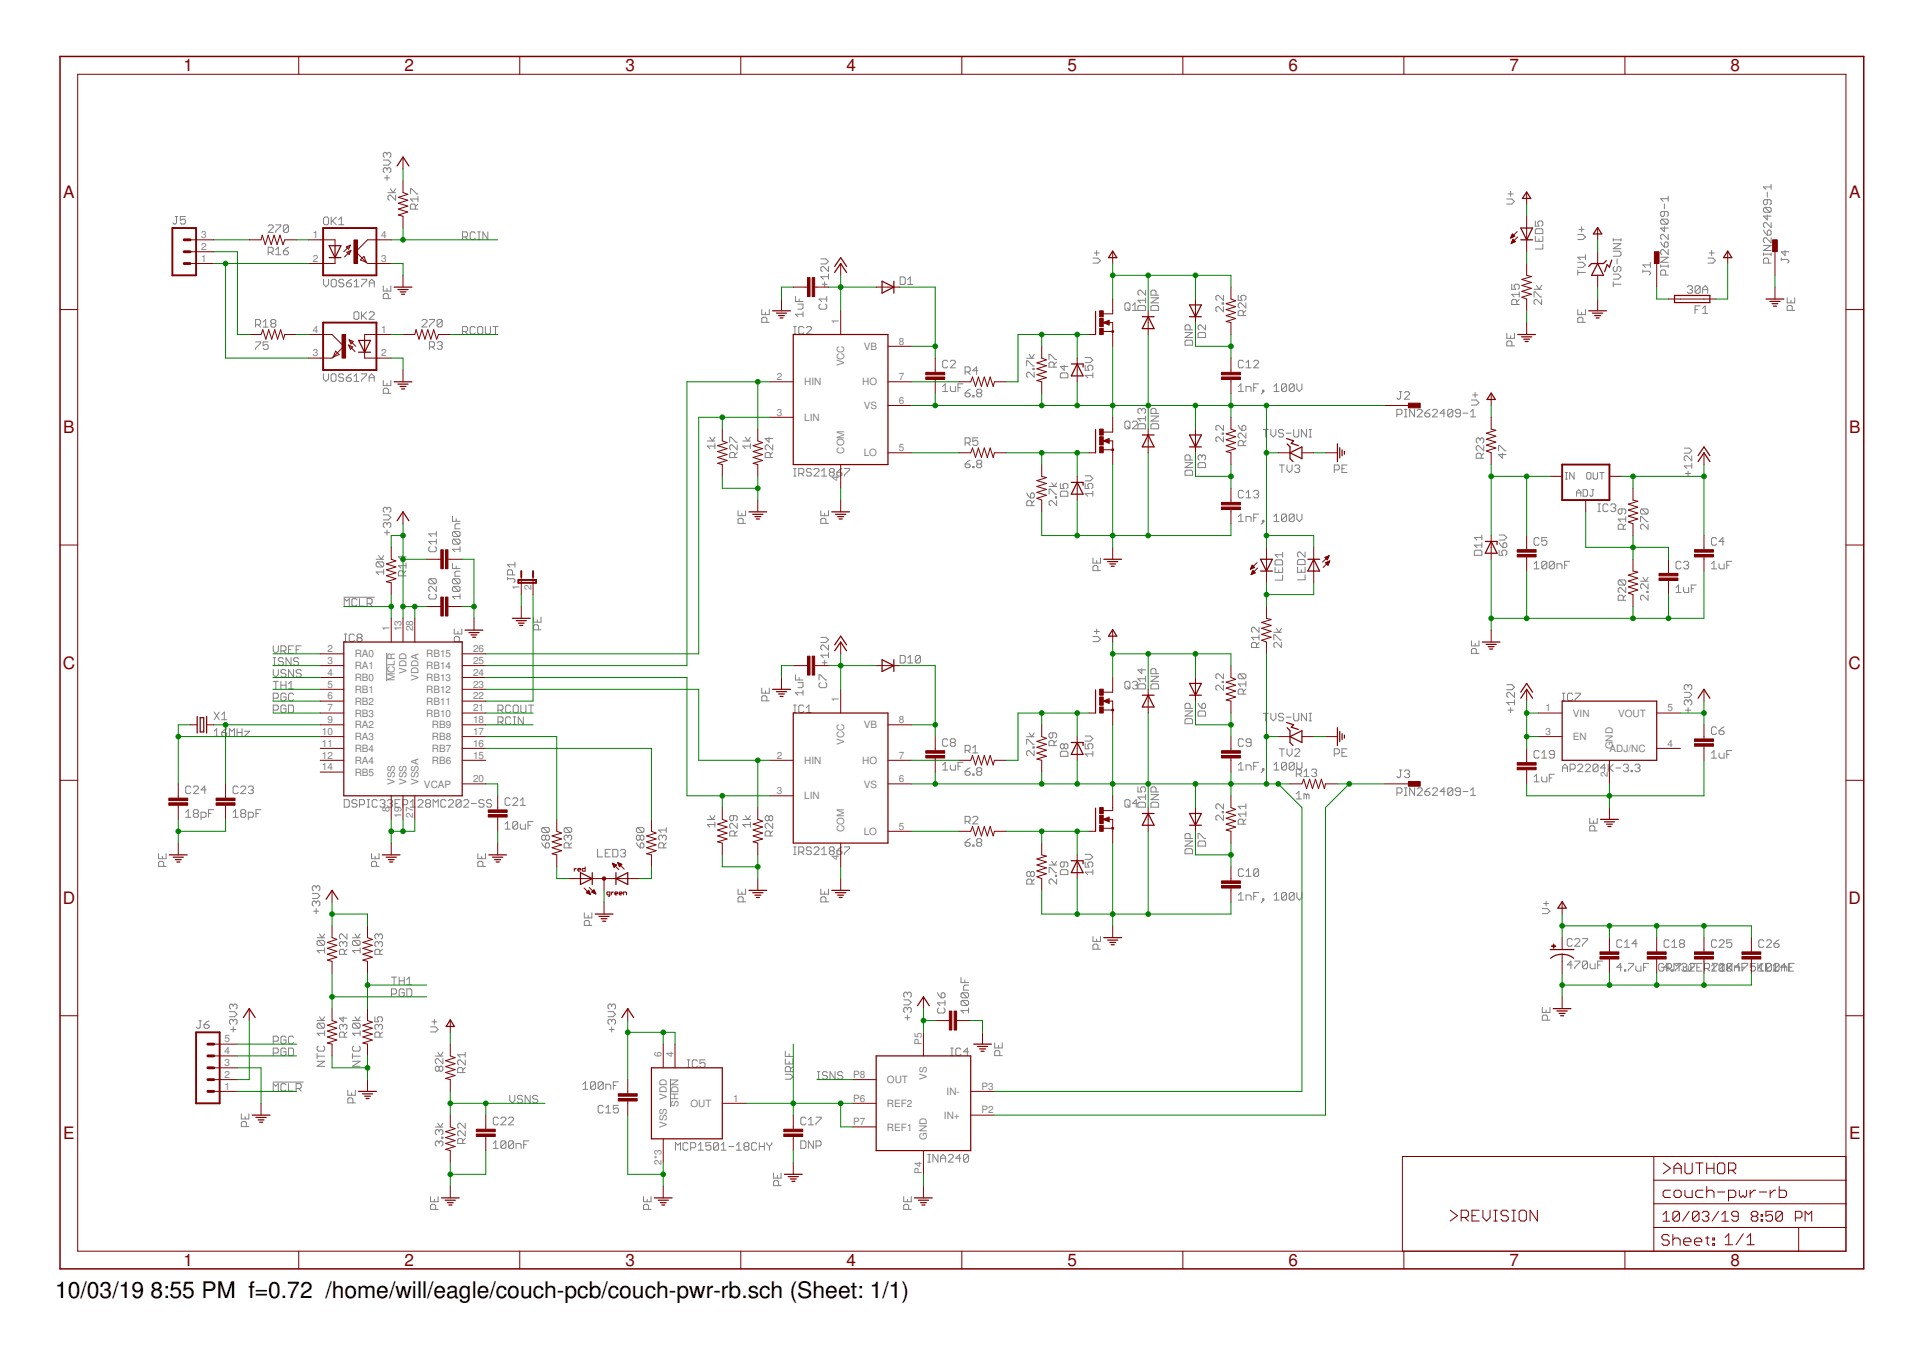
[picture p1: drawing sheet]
<svg xmlns="http://www.w3.org/2000/svg" width="297mm" height="210mm" viewBox="0 0 297 210" stroke-linecap="round" stroke-linejoin="round" font-family="sans-serif">
<defs><g id="words">
<g font-size="3.5">
<text x="8.5" y="200.4">10/03/19</text>
<text x="23.2" y="200.4">8:55 PM f=0.72 /home/will/eagle/couch-pcb/couch-pwr-rb.sch (Sheet: 1/1)</text>
</g>
<g font-size="2.6" fill="#800000">
<text x="28.3" y="11">1</text>
<text x="62.5" y="11">2</text>
<text x="96.6" y="11">3</text>
<text x="130.8" y="11">4</text>
<text x="164.9" y="11">5</text>
<text x="199" y="11">6</text>
<text x="233.2" y="11">7</text>
<text x="267.3" y="11">8</text>
<text x="9.8" y="30.6">A</text>
<text x="285.6" y="30.6">A</text>
<text x="9.8" y="66.9">B</text>
<text x="285.6" y="66.9">B</text>
<text x="9.7" y="103.3">C</text>
<text x="285.6" y="103.3">C</text>
<text x="9.7" y="139.6">D</text>
<text x="285.6" y="139.6">D</text>
<text x="9.8" y="176">E</text>
<text x="285.6" y="176">E</text>
<text x="28.3" y="195.5">1</text>
<text x="62.5" y="195.5">2</text>
<text x="96.6" y="195.5">3</text>
<text x="130.8" y="195.5">4</text>
<text x="164.9" y="195.5">5</text>
<text x="199" y="195.5">6</text>
<text x="233.2" y="195.5">7</text>
<text x="267.3" y="195.5">8</text>
</g>
<g font-size="1.5" fill="#808080">
<text x="31" y="40.4">1</text>
<text x="31" y="38.6">2</text>
<text x="31" y="36.8">3</text>
<text x="48.3" y="36.8">1</text>
<text x="48.3" y="40.4">2</text>
<text x="58.9" y="40.4">3</text>
<text x="58.9" y="36.8">4</text>
<text x="48.3" y="51.4">4</text>
<text x="58.9" y="51.4">1</text>
<text x="129.6" y="50" transform="rotate(-90 129.6 50)">1</text>
<text x="138.8" y="53.2">8</text>
<text x="48.3" y="55.1">3</text>
<text x="58.9" y="55.1">2</text>
<text x="120" y="58.7">2</text>
<text x="124.2" y="59.5">HIN</text>
<text x="130.4" y="56.6" transform="rotate(-90 130.4 56.6)">VCC</text>
<text x="133.2" y="59.5">HO</text>
<text x="133.4" y="54">VB</text>
<text x="138.8" y="58.7">7</text>
<text x="120" y="64.2">3</text>
<text x="124.2" y="65">LIN</text>
<text x="133.4" y="63.2">VS</text>
<text x="138.8" y="62.4">6</text>
<text x="130.4" y="70.1" transform="rotate(-90 130.4 70.1)">COM</text>
<text x="133.4" y="70.5">LO</text>
<text x="138.8" y="69.7">5</text>
<text x="129.6" y="74.3" transform="rotate(-90 129.6 74.3)">4</text>
<text x="80.3" y="91.1" transform="rotate(-90 80.3 91.1)">1</text>
<text x="82.1" y="91.1" transform="rotate(-90 82.1 91.1)">2</text>
<text x="50.6" y="100.7">2</text>
<text x="54.8" y="101.5">RA0</text>
<text x="60.2" y="97.5" transform="rotate(-90 60.2 97.5)">1</text>
<text x="62" y="97.5" transform="rotate(-90 62 97.5)">13</text>
<text x="63.8" y="97.5" transform="rotate(-90 63.8 97.5)">28</text>
<text x="65.8" y="101.5">RB15</text>
<text x="73.1" y="100.7">26</text>
<text x="50.6" y="102.6">3</text>
<text x="50.6" y="104.4">4</text>
<text x="50.6" y="106.2">5</text>
<text x="54.8" y="103.4">RA1</text>
<text x="54.8" y="105.2">RB0</text>
<text x="54.8" y="107">RB1</text>
<text x="61" y="105.2" transform="rotate(-90 61 105.2)">MCLR</text>
<text x="62.8" y="104.1" transform="rotate(-90 62.8 104.1)">VDD</text>
<text x="64.6" y="105.1" transform="rotate(-90 64.6 105.1)">VDDA</text>
<text x="65.8" y="107">RB12</text>
<text x="65.8" y="105.2">RB13</text>
<text x="65.8" y="103.4">RB14</text>
<text x="73.1" y="106.2">23</text>
<text x="73.1" y="104.4">24</text>
<text x="73.1" y="102.6">25</text>
<text x="49.7" y="113.5">10</text>
<text x="50.6" y="111.7">9</text>
<text x="50.6" y="108">6</text>
<text x="50.6" y="109.9">7</text>
<text x="54.8" y="112.5">RA2</text>
<text x="54.8" y="108.8">RB2</text>
<text x="54.8" y="110.7">RB3</text>
<text x="65.8" y="110.7">RB10</text>
<text x="65.8" y="108.8">RB11</text>
<text x="66.7" y="112.5">RB9</text>
<text x="73.1" y="113.5">17</text>
<text x="73.1" y="111.7">18</text>
<text x="73.1" y="109.9">21</text>
<text x="73.1" y="108">22</text>
<text x="129.6" y="108.4" transform="rotate(-90 129.6 108.4)">1</text>
<text x="133.4" y="112.5">VB</text>
<text x="138.8" y="111.7">8</text>
<text x="238.7" y="109.9">1</text>
<text x="238.7" y="113.5">3</text>
<text x="243" y="110.7">VIN</text>
<text x="249.9" y="110.7">VOUT</text>
<text x="257.6" y="109.9">5</text>
<text x="49.7" y="117.2">12</text>
<text x="49.7" y="115.3">11</text>
<text x="49.7" y="119">14</text>
<text x="54.8" y="114.3">RA3</text>
<text x="54.8" y="118">RA4</text>
<text x="54.8" y="116.1">RB4</text>
<text x="54.8" y="119.8">RB5</text>
<text x="66.7" y="118">RB6</text>
<text x="66.7" y="116.2">RB7</text>
<text x="66.7" y="114.3">RB8</text>
<text x="73.1" y="117.2">15</text>
<text x="73.1" y="115.3">16</text>
<text x="120" y="117.2">2</text>
<text x="124.2" y="118">HIN</text>
<text x="130.4" y="115.1" transform="rotate(-90 130.4 115.1)">VCC</text>
<text x="133.2" y="118">HO</text>
<text x="138.8" y="117.2">7</text>
<text x="243" y="114.3">EN</text>
<text x="248.3" y="120" transform="rotate(-90 248.3 120)">2</text>
<text x="248.6" y="116.2">ADJ/NC</text>
<text x="249.1" y="115.7" transform="rotate(-90 249.1 115.7)">GND</text>
<text x="257.6" y="115.3">4</text>
<text x="60.2" y="125.5" transform="rotate(-90 60.2 125.5)">8</text>
<text x="61" y="121.2" transform="rotate(-90 61 121.2)">VSS</text>
<text x="62.8" y="121.2" transform="rotate(-90 62.8 121.2)">VSS</text>
<text x="64.6" y="121.2" transform="rotate(-90 64.6 121.2)">VSSA</text>
<text x="65.5" y="121.6">VCAP</text>
<text x="73.1" y="120.8">20</text>
<text x="120" y="122.7">3</text>
<text x="124.2" y="123.5">LIN</text>
<text x="133.4" y="121.6">VS</text>
<text x="138.8" y="120.8">6</text>
<text x="62" y="126.3" transform="rotate(-90 62 126.3)">19</text>
<text x="63.8" y="126.3" transform="rotate(-90 63.8 126.3)">27</text>
<text x="130.4" y="128.5" transform="rotate(-90 130.4 128.5)">COM</text>
<text x="133.4" y="128.9">LO</text>
<text x="138.8" y="128.1">5</text>
<text x="129.6" y="132.8" transform="rotate(-90 129.6 132.8)">4</text>
<text x="34.7" y="161">5</text>
<text x="142.4" y="161.4" transform="rotate(-90 142.4 161.4)">P5</text>
<text x="34.7" y="166.5">2</text>
<text x="34.7" y="164.7">3</text>
<text x="34.7" y="162.8">4</text>
<text x="102.2" y="163.2" transform="rotate(-90 102.2 163.2)">6</text>
<text x="104" y="163.2" transform="rotate(-90 104 163.2)">4</text>
<text x="131.8" y="166.5">P8</text>
<text x="137" y="167.3">OUT</text>
<text x="143.2" y="166.8" transform="rotate(-90 143.2 166.8)">VS</text>
<text x="34.7" y="168.3">1</text>
<text x="103" y="169.9" transform="rotate(-90 103 169.9)">VDD</text>
<text x="104.8" y="171" transform="rotate(-90 104.8 171)">SHDN</text>
<text x="106.6" y="171">OUT</text>
<text x="113.3" y="170.2">1</text>
<text x="131.8" y="173.8">P7</text>
<text x="131.8" y="170.2">P6</text>
<text x="137" y="171">REF2</text>
<text x="145.8" y="172.8">IN+</text>
<text x="146.2" y="169.1">IN-</text>
<text x="151.6" y="168.3">P3</text>
<text x="151.6" y="172">P2</text>
<text x="102.2" y="179.9" transform="rotate(-90 102.2 179.9)">2*3</text>
<text x="103" y="174.2" transform="rotate(-90 103 174.2)">VSS</text>
<text x="137" y="174.6">REF1</text>
<text x="143.2" y="176" transform="rotate(-90 143.2 176)">GND</text>
<text x="142.4" y="181.3" transform="rotate(-90 142.4 181.3)">P4</text>
</g>
</g></defs>
<g fill="none" stroke="#808080" stroke-width=".15">
<path d="M27.1 33.4h.4M27.3 33.4v1l-.2 .2h-.2l-.2-.2M28.6 33.4h-.7v.6l.4-.2h.1l.2 .2v.4l-.2 .2h-.4l-.1-.2M41.4 34.9l.2-.2h.4l.2 .2v.2l-.8 .8h.8M41.4 39h.6l.2-.2v-.4l-.2-.2h-.6v1.1M41.8 39l.4 .3M42.6 34.7h.8v.2l-.8 .8v.2M42.6 38.6l.4-.4v1.1M42.6 39.3h.8M43.8 38.8h.6l.2 .2v.2l-.2 .1h-.4l-.2-.1zM44.6 34.9v.8l-.2 .2h-.4l-.2-.2M44.6 34.9l-.2-.2h-.4l-.2 .2v.8"/>
<path d="M44.6 34.9l-.8 .8M44.6 38.2l-.4 .2-.4 .4M50.2 33.5h.4l.2 .2v.8l-.2 .2h-.4l-.2-.2v-.8zM51.2 33.5v1.2M51.4 34.1l.5 .6M51.9 33.5l-.7 .8M52.3 34.7h.8M52.3 33.9l.4-.4v1.2M59.2 24.7h.8l.4 .4-.4 .4h-.8M59.4 27.5h.8M59.8 23.7l-.2-.2h-.2l-.2 .2v.4l.2 .2M59.8 26.1l-.2-.2h-.2l-.2 .2v.4l.2 .2"/>
<path d="M59.8 23.7l.2-.2h.2l.2 .2v.4l-.2 .2M59.8 26.1l.2-.2h.2l.2 .2v.4l-.2 .2M59.8 23.7v.2M59.8 26.1v.2M59.8 27.1v.8M59.9 29.8h1.2M60.3 29.2l.4 .6 .4-.6M61.1 30.1v.8l-.8-.8h-.2l-.2 .3v.3l.2 .2M63.4 30v-.8h.2l.8 .8h.2M64.2 32.3v-.6l-.2-.2h-.4l-.2 .2v.6h1.2M64.6 30.7h-1.2l.4 .4M64.6 31.5l-.4 .4"/>
<path d="M64.6 30.4v.7M71.4 36.6h.6l.2-.2v-.4l-.2-.2h-.6v1.2M71.8 36.6l.4 .4M73.4 36l-.2-.2h-.4l-.2 .2v.8l.2 .2h.4l.2-.2M73.8 37h.4M73.8 35.8h.4M74 35.8v1.2M75.4 35.8v1.2l-.8-1.2v1.2M126.8 40h.8l.4 .4-.4 .4h-.8M168.8 39.9h.8l.4 .4-.4 .3h-.8M169 39.1h.8M169.4 38.7v.8"/>
<path d="M232.7 30.7h.8l.4 .4-.4 .4h-.8M233 30h.7M233.3 29.5v.8M237.2 34.1v.8h.5l-.2-.4v-.2l.2-.2h.4l.2 .2v.4l-.2 .2M237.2 35.5l.1-.2h.8l.2 .2v.6h-1.1zM237.2 36.5v.8h1.1v-.8M237.7 36.9v.4M238.3 37.7v.8h-1.1M243.7 36.2h.8l.4 .4-.4 .4h-.8M243.9 35.4h.8M244.3 35v.8M244.9 39.7h-1.2l.4 .4"/>
<path d="M244.9 39.3v.8M249.2 36.9v.3M249.2 38.8h1l.2 .2v.4l-.2 .2h-1M249.2 37.6h1.2l-1.2 .8h1.2M249.2 37h1.2M249.8 40v.8M250.4 36.9v.3M256.5 39.7h1.2l-1.2 .8h1.2M256.5 37.4l.6 .8M256.7 33.8l-.2 .2v.4l.2 .2h.8M256.7 33.8h.8l.2 .2v.4l-.2 .2M256.7 33.8l.8 .8"/>
<path d="M257.1 32.7v.6l-.2 .1h-.2l-.2-.1v-.4l.2-.2h.8l.2 .2v.4l-.2 .1M257.1 37.6l.2-.2h.2l.2 .2v.4l-.2 .2h-.4zM257.1 31.5v.8M257.1 35v.8l-.6-.6h1.2M257.7 36.2v.8l-.8-.8h-.2l-.2 .2v.4l.2 .2M257.7 38.5v.8l-.8-.8h-.2l-.2 .3v.3l.2 .2M257.7 30.3v.8M257.7 30.7h-1.2l.4 .4M263.8 39.9h.8l.4 .4-.4 .3h-.8M264 39.1h.8M264.4 38.7v.8M272.4 39.1v.4"/>
<path d="M272.4 39.3h1.2M272.4 37.9h1.2l-1.2 .8h1.2M272.4 35.5l.6 .8M272.6 32h.8l.2 .2v.4l-.2 .2M272.6 32l-.2 .2v.4l.2 .2h.8M272.6 32l.8 .8M273 30.8v.6l-.2 .2h-.2l-.2-.2v-.4l.2-.2h.8l.2 .2v.4l-.2 .2M273 29.7v.7M273 33.2v.8l-.6-.6h1.2M273.2 35.5h.2l.2 .3v.3l-.2 .2h-.4v-.5zM273.6 34.4v.8l-.8-.8h-.2l-.2 .2v.3l.2 .3M273.6 36.7v.8l-.8-.8h-.2l-.2 .2v.4l.2 .2"/>
<path d="M273.6 28.5v.8M273.6 39.1v.4M273.6 28.9h-1.2l.4 .4M275.1 39.9v.4M275.7 38.7v.8l-.6-.6h1.2M39.5 50.1h.5l.3-.1v-.4l-.3-.2h-.5v1.1M39.5 52.8h.8v.2l-.8 .8v.2M39.9 50.1l.4 .4M40.6 50.5h.8M40.6 49.7l.4-.3v1.1M41.4 52.8h-.8v.6l.4-.2h.2l.2 .2v.4l-.2 .2h-.3l-.3-.2M42 50l-.2 .1v.2l.2 .2h.4l.2-.2v-.2l-.2-.1"/>
<path d="M42 50l-.2-.3v-.1l.2-.2h.4l.2 .2v.1l-.2 .3M42 50h.4M50 57.7v.8l.3 .4 .4-.4v-.8M50 43.1v.8l.4 .4 .4-.4v-.8M51.3 57.7h.4l.2 .2v.8l-.2 .2h-.4l-.2-.2v-.8zM51.4 43.1h.3l.2 .2v.8l-.2 .2h-.3l-.2-.2v-.8zM53.1 57.9l-.2-.2h-.4l-.2 .2v.2l.2 .2h.4l.2 .2v.2l-.2 .2h-.4l-.2-.2M53.1 43.3l-.2-.2h-.4l-.2 .2v.2l.2 .2h.4l.2 .2v.2l-.2 .2h-.4l-.2-.2M53.5 58.3h.6l.2 .2v.2l-.2 .2h-.4l-.2-.2zM53.5 43.7h.6l.2 .2v.2l-.2 .2h-.4l-.2-.2zM54.3 57.7l-.4 .2-.4 .4M54.3 43.1l-.4 .2-.4 .4"/>
<path d="M54.7 48.3l.2-.1h.3l.2 .1v.8l-.2 .2h-.3l-.2-.2zM54.7 58.1l.4-.4v1.2M54.7 58.9h.7M54.7 44.3h.8M54.7 43.5l.4-.4v1.2M55.8 48.2v1.1M55.8 57.7h.8v.2l-.8 .8v.2M55.9 43.1h.7v.2l-.7 .8v.2M56 48.7l.6 .6M56.6 48.2l-.8 .7M57 58.9v-.8l.4-.4 .4 .4v.8M57 48.3l.2-.1h.4l.2 .1v.2l-.8 .8h.8"/>
<path d="M57 58.3h.8M57 43.7h.8M57 44.3v-.8l.4-.4 .4 .4v.8M59.2 44.2v.8h1.2v-.8M59.2 58.8v.8h1.2v-.8M59.8 44.6v.4M59.8 59.2v.4M60 46.1v-.5l-.2-.3h-.4l-.2 .3v.5h1.2M65.2 49.5l.2-.2h.3l.3 .2v.2l-.8 .8h.8M66.3 49.3h.8v.2l-.8 .8v.2M66.3 53.6h.6l.2-.2v-.4l-.2-.2h-.6v1.2M66.7 53.6l.4 .4"/>
<path d="M67.5 53l.2-.2h.4l.2 .2v.2l-.2 .2M67.9 53.4h.2M68.1 53.4l.2 .2v.2l-.2 .2h-.4l-.2-.2M68.3 49.5v.8l-.2 .2h-.4l-.2-.2M68.3 49.5l-.2-.2h-.4l-.2 .2v.8M68.3 49.5l-.8 .8M71.4 51.2h.6l.2-.2v-.4l-.2-.2h-.6v1.2M71.8 51.2l.4 .4M73.4 50.6l-.2-.2h-.4l-.2 .2v.8l.2 .2h.4l.2-.2M73.8 50.6l.2-.2h.4l.2 .2v.8l-.2 .2h-.4l-.2-.2zM75 50.4v1l.2 .2h.4l.2-.2v-1M76.2 50.4h.7"/>
<path d="M76.5 50.4v1.2M117.7 47.8v.8h1.1v-.8M118.2 48.2v.4M118.4 49.8v-.6l-.2-.2h-.3l-.2 .2v.6h1.1M122.6 51.6h.4M122.6 50.4h.4M122.8 50.4v1.2M122.9 45.8v.8h1.1M123.3 47h.7v.6l-.2 .2h-.5M123.4 46.2v.4M124 48.5h-1.1l.4 .4M124 48.2v.7"/>
<path d="M124.2 50.6l-.2-.2h-.4l-.2 .2v.8l.2 .2h.4l.2-.2M124.6 50.6l.2-.2h.3l.2 .2v.2l-.7 .8h.7M126.7 47l-.2 .2v.4l.2 .2h.8l.2-.2v-.4l-.2-.2M127 43.9h.8M127.4 43.5v.8M127.7 45.8v.8M127.7 46.2h-1.2l.4 .4M128 42.7h-1.2l.4 .4M128 41.2v.8l-.8-.8h-.2l-.2 .2v.3l.2 .3M128 42.3v.8M139 42.8h.6l.2 .2v.8l-.2 .1h-.6zM140.2 43.9h.8"/>
<path d="M140.2 43.2l.4-.4v1.1M145.6 59.7l.4-.4v1.2M146.4 55.8l-.2-.2h-.4l-.2 .2v.8l.2 .2h.4l.2-.2M146.8 59.7v.6l.2 .2h.6v-.8M146.8 55.8l.2-.2h.4l.2 .2v.2l-.8 .8h.8M148 59.9h.4M148.8 59.3h-.8v1.2M149.1 57.4h.6l.2-.1v-.4l-.2-.2h-.6v1.1M149.5 57.4l.4 .4M151 57.3h-.7l.6-.6v1.1M158.6 56.5v-.8h.2l.8 .8h.1M158.6 55.3h1.1"/>
<path d="M159 54.7l.4 .6 .3-.6M159.6 56.9h.1v.2h-.1zM159.7 57.5v.8l-.7-.8h-.2l-.2 .2v.4l.2 .2M162 55.5v-.8h.2l.8 .8h.2M162.8 56.7v-.6l-.2-.2h-.4l-.2 .2v.6h1.2M163.2 55.9l-.4 .4M163.8 57.8l.2-.2h.8l.2 .2v.6h-1.2zM164.4 56.4v.8l-.6-.6h1.2M167.6 56.4v.8h.6l-.2-.4v-.2l.2-.2h.4l.2 .2v.4l-.2 .2M167.6 55.2h.8l.4 .4-.4 .4h-.8M168.8 58h-1.2l.4 .4M168.8 57.6v.8"/>
<path d="M173.8 47l.1-.2h.4l.2 .2v.8l-.2 .1h-.4l-.1-.1zM174.1 47.6l.4 .3M174.9 47.9h.8M174.9 47.2l.4-.4v1.1M175.8 47.4l.2-.2h.7l.3 .2v.5h-1.2zM177 44.8v.8l-.8-.8h-.2l-.2 .2v.4l.2 .2M177 46.4h-1.2l.4 .4M177 46v.8M177.8 46h1.2l-1.2 .8h1.2M177.8 47.4l.2-.2h.8l.2 .2v.5h-1.2zM178.6 45.6v-.6l-.2-.2h-.4l-.2 .2v.6h1.2M183 52.7l.2-.2h.8l.2 .2v.6h-1.2z"/>
<path d="M183 51.4h1.2l-1.2 .7h1.2M183.8 50.9v-.5l-.2-.2h-.4l-.2 .2v.5h1.2M185.1 51.5l.2-.1h.7l.2 .1v.6h-1.1zM186.2 50.2v.7l-.8-.7h-.1l-.2 .2v.4l.2 .1M188.8 46.8h.2v.2h-.2zM189 45.6v.8l-.8-.8h-.2l-.2 .2v.4l.2 .2M189 47.4v.8l-.8-.8h-.2l-.2 .2v.4l.2 .2M191.3 45.6v.8h.6l-.2-.4v-.2l.2-.2h.3l.2 .2v.4l-.2 .2M191.3 59.7l.4-.4v1.2M192 48.7v-.5l-.1-.2h-.4l-.2 .2v.5h1.1M192.1 55.8l-.2-.2h-.4l-.2 .2v.8l.2 .2h.4l.2-.2M192.4 46.8v.8l-.7-.8h-.2l-.2 .2v.4l.2 .2"/>
<path d="M192.4 48l-.4 .3M192.5 56.8h.8M192.5 56l.3-.4v1.2M193.7 59.9h.3M193.7 55.8l.1-.2h.4l.2 .2v.2l-.7 .8h.7M194.4 59.3h-.7v1.2M196.8 59.7l.4-.4v1.2M198.7 59.5v.8l-.2 .2h-.3l-.2-.2M198.7 59.5l-.2-.2h-.3l-.2 .2v.8M198.7 59.5l-.7 .8M199.9 59.5v.8l-.2 .2h-.4l-.2-.2M199.9 59.5l-.2-.2h-.4l-.2 .2v.8"/>
<path d="M199.9 59.5l-.8 .8M200.3 59.3v.8l.4 .4 .4-.4v-.8M232.7 51.5v.8h1.2v-.8M233.3 51.9v.4M233.5 43.9v.8h.6l-.2-.4v-.2l.2-.2h.4l.2 .2v.4l-.2 .2M233.5 53.4v-.5l-.2-.2h-.3l-.3 .2v.5h1.2M234.3 47v-.5l-.2-.3h-.4l-.2 .3v.5h1.2M234.7 46.2l-.4 .5M234.7 45.5h-1.2l.4 .4M234.7 45.1v.8M237 45.9v-.8h.2l.7 .8h.2M237 44.7h1.1"/>
<path d="M237.3 44.1l.4 .6 .4-.6M238.1 46.2v.8l-.8-.8h-.1l-.2 .3v.3l.2 .2M243.7 40.5h.8l.4 .4-.4 .4h-.8M243.7 41.7v.8M243.7 47.8v.8h1.2v-.8M243.7 42.1h1.2M244.3 48.2v.4M244.5 49.8v-.6l-.2-.2h-.4l-.2 .2v.6h1.2M249.2 43.9h1.2M249.2 42.3h.8l.4 .4-.4 .4h-.8M249.2 43.5v.8M249.4 41.2l-.2 .2v.3l.2 .3h.2l.2-.3v-.3l.2-.2h.2l.2 .2v.3l-.2 .3"/>
<path d="M253.8 41.9h.9l.2 .2v.2l-.2 .2M253.8 41.7v.4M254.9 40.5v.8M254.9 40.9h-1.1l.3 .4M256.5 40.9v.4M256.5 41.1h1.2M257.3 42.5v-.6l-.2-.2h-.4l-.2 .2v.6h1.2M257.7 40.9v.4M260.6 44.3l.2-.2h.4l.2 .2v.2l-.2 .2M261 44.7h.2M261.2 44.7l.2 .2v.2l-.2 .2h-.4l-.2-.2M261.8 47.8h.4"/>
<path d="M262.6 44.3l-.2-.2h-.4l-.2 .2v.8M262.6 44.3v.8l-.2 .2h-.4l-.2-.2M262.6 47.2h-.8v1.2M262.6 44.3l-.8 .8M263 44.7h.8M263 45.3v-.8l.4-.4 .4 .4v.8M263 47.6l.4-.4v1.2M263 48.4h.8M273.2 40.6v-.5l-.2-.2h-.4l-.2 .2v.5h1.2M275.1 40.1h1l.2 .2v.1l-.2 .2M276.1 46v.8h1.1v-.8M276.6 46.4v.4"/>
<path d="M276.8 47.9v-.5l-.2-.2h-.4l-.1 .2v.5h1.1M59.2 79.5h.8l.4 .4-.4 .4h-.8M59.8 78.5l-.2-.1h-.2l-.2 .1v.4l.2 .2M59.8 78.5l.2-.1h.2l.2 .1v.4l-.2 .2M59.8 78.5v.2M60 60.7v-.5l-.2-.2h-.4l-.2 .2v.5h1.2M69.9 79.7v.8h1.2M109.3 68.1h1.1M109.6 67.5l.4 .6 .4-.6M110.4 68.9h-1.1l.3 .4M110.4 68.5v.8M112.7 68.3v-.8h.2l.8 .8h.2"/>
<path d="M113.5 70.7v-.6l-.2-.2h-.4l-.2 .2v.6h1.2M113.9 68.7v.8l-.8-.8h-.2l-.2 .2v.4l.2 .2M113.9 69.9l-.4 .4M114 78.9v.8h1.2v-.8M114.6 79.3v.4M114.7 68.1h1.2M115.1 67.5l.4 .6 .4-.6M115.9 68.9h-1.2l.4 .4M115.9 68.5v.8M118.8 67.5v.8l-.6-.6h1.2M119 70.7v-.6l-.2-.2h-.4l-.2 .2v.6h1.2M119.4 68.7v.8l-.8-.8h-.2l-.2 .2v.4l.2 .2"/>
<path d="M119.4 69.9l-.4 .4M122.6 73.5h.4M122.6 72.4h.4M122.8 72.4v1.1M123.4 73.1h.6l.2-.2v-.3l-.2-.2h-.6v1.1M123.8 73.1l.4 .4M125.3 72.6l-.2-.2h-.3l-.2 .2v.1l.2 .2h.3l.2 .2v.2l-.2 .2h-.3l-.2-.2M125.7 72.6l.2-.2h.4l.2 .2v.1l-.8 .8h.8M126.8 78.9v.8h1.2v-.8M126.9 73.5h.8M126.9 72.7l.4-.3v1.1M127.4 79.3v.4"/>
<path d="M128.3 72.9l-.2 .2v.2l.2 .2h.4l.2-.2v-.2l-.2-.2M128.3 72.9l-.2-.2v-.1l.2-.2h.4l.2 .2v.1l-.2 .2M128.3 72.9h.4M129.3 72.9h.6l.1 .2v.2l-.1 .2h-.4l-.2-.2zM130 72.4l-.7 .5M130.5 72.4h.7v.2l-.7 .7v.2M145.6 60.5h.8M149.1 60.7h.6l.2 .2v.2l-.2 .2h-.4l-.2-.2zM149.1 68.4h.6l.2-.2v-.4l-.2-.2h-.6v1.2M149.1 71.7h.6l.2 .2v.2l-.2 .1h-.4l-.2-.1zM149.5 68.4l.4 .4M149.9 60.1l-.4 .2-.4 .4"/>
<path d="M149.9 71.1l-.4 .2-.4 .4M150.3 61.1h.2v.2h-.2zM150.3 72.1h.2v.1h-.2zM151 60.7l-.1 .2v.2l.1 .2h.4l.2-.2v-.2l-.2-.2M151 60.7h.4M151 67.6h-.7v.6l.3-.2h.3l.1 .2v.4l-.1 .2h-.4l-.2-.2M151 60.7l-.1-.2v-.2l.1-.2h.4l.2 .2v.2l-.2 .2M151 71.7l-.1-.2v-.2l.1-.2h.4l.2 .2v.2l-.2 .2M151 71.7l-.1 .2v.2l.1 .1h.4l.2-.1v-.2l-.2-.2M151 71.7h.4M158.6 76.1l.2 .4 .4 .4M159.2 76.3l.2-.2h.2l.2 .2v.4l-.2 .2h-.4z"/>
<path d="M159.4 78.1v-.6l-.2-.2h-.4l-.2 .2v.6h1.2M159.8 77.3l-.4 .4M162.1 76.3v-.8h.1l.8 .8h.2M162.1 75.1h1.1M162.5 74.6l.3 .5 .4-.5M163 76.7h.2v.2h-.2zM163.2 77.3v.8l-.7-.8h-.3l-.1 .2v.4l.1 .2M163.8 74.7v.8h.6l-.2-.4v-.2l.2-.2h.4l.2 .2v.4l-.2 .2M163.8 76.1l.2-.2h.8l.2 .2v.5h-1.2zM167.6 74.7v.8h.6l-.2-.4v-.2l.2-.2h.4l.2 .2v.4l-.2 .2M167.6 73.5h.8l.4 .4-.4 .4h-.8M168.8 76.2h-1.2l.4 .4"/>
<path d="M168.8 75.9v.7M173.9 65h.4l.2 .2v.8l-.2 .2h-.4l-.1-.2v-.8zM174.1 65.8l.4 .4M174.9 65.2l.2-.2h.4l.2 .2v.2l-.8 .8h.8M175.8 65.6l.2-.2h.7l.3 .2v.6h-1.2zM176.4 63.3l-.2-.2h-.2l-.2 .2v.4l.2 .2M176.4 63.3l.2-.2h.1l.3 .2v.4l-.3 .2M176.4 63.3v.2M177 64.3v.7M177 64.7h-1.2l.4 .3M177.8 65.6l.2-.2h.8l.2 .2v.6h-1.2zM177.8 64.3h1.2l-1.2 .7h1.2"/>
<path d="M178.6 63.9v-.6l-.2-.2h-.4l-.2 .2v.6h1.2M183 72.8l.2-.2h.8l.2 .2v.6h-1.2zM183 71.5h1.2l-1.2 .7h1.2M183.8 71.1v-.6l-.2-.2h-.4l-.2 .2v.6h1.2M185.1 71.6l.2-.1h.7l.2 .1v.6h-1.1zM185.7 70.5l-.3-.2h-.1l-.2 .2v.4l.2 .2M185.7 70.5l.1-.2h.2l.2 .2v.4l-.2 .2M185.7 70.5v.2M188.8 66.9h.2v.2h-.2zM189 65.7v.8l-.8-.8h-.2l-.2 .2v.4l.2 .2M189 67.5v.7l-.8-.7h-.2l-.2 .2v.4l.2 .1M191.3 65.7l.6 .8"/>
<path d="M191.3 60.5h.8M191.3 79.8l.4-.4v1.2M191.9 65.9l.1-.2h.2l.2 .2v.4l-.2 .2h-.3zM192 68.8v-.5l-.1-.2h-.4l-.2 .2v.5h1.1M192.1 75.9l-.2-.2h-.4l-.2 .2v.8l.2 .2h.4l.2-.2M192.4 66.9v.8l-.7-.8h-.2l-.2 .2v.4l.2 .2M192.4 68.1l-.4 .4M192.5 60.5v-.8h.6l.2 .2v.6M192.5 76.1l.3-.4v1.2M192.5 76.9h.8M193.7 80h.3M193.7 75.9l.1-.2h.4l.2 .2v.2l-.2 .2"/>
<path d="M194 76.3h.2M194.2 76.3l.2 .2v.2l-.2 .2h-.4l-.1-.2M194.4 79.4h-.7v1.2M195 60.3h.2v.2h-.2zM195.1 66.3h.8M195.2 60.5l-.4 .4M195.5 66.3v1.2M196.3 66.3v.8l.4 .4 .4-.4v-.8M196.8 60.5h.8M196.8 79.8l.4-.4v1.2M197.6 71.8h.8M198 71.8v1.2"/>
<path d="M198.3 66.5l-.2-.2h-.4l-.2 .2v.2l.2 .2h.4l.2 .2v.2l-.2 .2h-.4l-.2-.2M198.7 66.9h.8M198.7 79.6l-.2-.2h-.3l-.2 .2v.8M198.7 79.6v.8l-.2 .2h-.3l-.2-.2M198.7 79.6l-.7 .8M198.8 71.8v.8l.4 .4 .4-.4v-.8M199.8 66.3v1l.2 .2h.4l.2-.2v-1M199.9 79.6l-.2-.2h-.4l-.2 .2v.8M199.9 79.6v.8l-.2 .2h-.4l-.2-.2M199.9 79.6l-.8 .8M200 72l.2-.2h.4l.2 .2v.2l-.2 .2M200.3 79.4v.8l.4 .4 .4-.4v-.8"/>
<path d="M200.4 72.4h.2M200.6 72.4l.2 .2v.2l-.2 .2h-.4l-.2-.2M201.8 66.3v1.2l-.8-1.2v1.2M202.2 66.3h.4M202.2 67.5h.4M202.4 66.3v1.2M206.1 72.6h.6l.2-.2v-.4l-.2-.2h-.6v1.2M207.3 72.4h.4M208.1 71.8h-.8v1.2h.8M215.8 64h.5l.3-.2v-.4l-.3-.2h-.5v1.2M216.2 60.5h.4M216.3 60.5v1l-.1 .2h-.2l-.2-.2"/>
<path d="M216.9 63.2h.4M216.9 64.4h.4M216.9 60.7l.2-.2h.4l.2 .2v.2l-.8 .8h.8M217.1 63.2v1.2M218.5 63.2v1.2l-.8-1.2v1.2M218.9 63.4l.2-.2h.4l.2 .2v.2l-.8 .8h.8M220.1 63.8h.6l.2 .2v.2l-.2 .2h-.4l-.2-.2zM220.9 63.2l-.4 .2-.4 .4M221.3 63.4l.2-.2h.3l.2 .2v.2l-.7 .8h.7M223.2 63.8h-.8l.6-.6v1.2M224.4 63.4l-.2-.2h-.4l-.2 .2v.8M224.4 63.4v.8l-.2 .2h-.4l-.2-.2"/>
<path d="M224.4 63.4l-.8 .8M225.6 63.8h-.6l-.2-.2v-.2l.2-.2h.4l.2 .2v.8l-.2 .2h-.4l-.2-.2M226 63.8h.8M227.2 64.4h.7M227.2 63.6l.3-.4v1.2M227.3 61.8h.7l.5 .4-.5 .4h-.7M227.5 61h.8M227.9 60.6v.8M228.6 67.8l-.2-.2h-.2l-.2 .2v.4l.2 .2M228.6 67.8l.2-.2h.2l.2 .2v.4l-.2 .2M228.6 67.8v.3M228.8 70.8v-.6l-.2-.2h-.4l-.2 .2v.6h1.2"/>
<path d="M229.2 68.8v.8l-.8-.8h-.2l-.2 .2v.4l.2 .2M229.2 70l-.4 .4M231.5 69.6v-.8h.2l.8 .8h.1M232.1 70v.8l-.6-.6h1.1M241.8 73h.3M241.8 74h.3M242 73v1M243.1 73v1l-.6-1v1M243.5 76.1h.7M243.5 76.6v-.6l.4-.4 .3 .4v.6M244.5 75.6h.5l.2 .2v.7l-.2 .1h-.5zM245.3 73h.3l.1 .2v.6l-.1 .2h-.3l-.2-.2v-.6z"/>
<path d="M245.9 75.6h.3M246 75.6v.9l-.1 .1-.3-.1M246.1 73v.8l.2 .2h.3l.2-.2v-.8M246.8 79h.4M246.8 77.8h.4M247 77.8v1.2M247.1 73h.7M247.4 73v1M248.4 78l-.2-.2h-.4l-.2 .2v.8l.2 .2h.4l.2-.2M248.8 78l.2-.2h.4l.2 .2v.2l-.2 .2M249.2 78.4h.2M249.4 78.4l.2 .2v.2l-.2 .2h-.4l-.2-.2"/>
<path d="M250.5 78.6v.6l-.2 .2h-.2l-.1-.2v-.4l.1-.2h.8l.2 .2v.4l-.2 .2M251.1 79.8v.8M253.6 78.6l-.2 .2v.4l.2 .2h.8M253.6 78.6h.8l.2 .2v.4l-.2 .2M253.6 78.6l.8 .8M260.2 69.2h.7l.4 .4-.4 .4h-.7M260.3 73.1h.8M260.8 72.7v.8M261.3 72h-1.1l.4 .3M261.3 70.4v.8l-.7-.8h-.3l-.1 .2v.4l.1 .2M261.3 71.6v.7M42.2 99.8v.7l.4 .4 .4-.4v-.7"/>
<path d="M45.3 99.8h-.7v1.1h.7M46.5 99.8h-.8v1.1M53.1 92.2h4.7M53.2 99.1h.4M53.2 97.9h.4M53.2 93.6v-1.1l.4 .3 .4-.3v1.1M53.4 97.9v1.2M54.7 98.1l-.2-.2h-.4l-.1 .2v.8l.1 .2h.4l.2-.2M55.1 92.6l-.2-.1h-.4l-.1 .1v.8l.1 .2h.4l.2-.2M55.3 98.5l-.2 .2v.2l.2 .2h.4l.2-.2v-.2l-.2-.2M55.3 98.5l-.2-.2v-.2l.2-.2h.4l.2 .2v.2l-.2 .2M55.3 98.5h.4"/>
<path d="M55.5 92.5v1.1h.8M56.7 93.2h.6l.2-.2v-.4l-.2-.1h-.6v1.1M57.1 93.2l.4 .4M58.1 86.4h1.2M58.3 86.8h.8l.2 .2v.4l-.2 .2M58.3 86.8l-.2 .2v.4l.2 .2h.8M58.3 86.8l.8 .8M58.5 85.8l.4 .6 .4-.6M59.3 88.3h-1.2l.4 .4M59.3 88v.7M59.4 82.3h.8M59.8 80.9l-.2-.2h-.2l-.2 .2v.4l.2 .2"/>
<path d="M59.8 80.9l.2-.2h.2l.2 .2v.4l-.2 .2M59.8 80.9v.2M59.8 81.9v.8M62.1 85.8v.8l-.5-.6h1.1M62.3 88.9v-.6l-.2-.1h-.4l-.1 .1v.6h1.1M62.7 88.2l-.4 .3M62.7 87.4h-1.1l.4 .4M62.7 87v.8M66.4 89.4l-.2 .2v.4l.2 .2h.8M66.4 89.4h.8l.2 .2v.4l-.2 .2M66.4 84.4l-.2 .2v.4l.2 .2h.8l.2-.2v-.4l-.2-.2M66.4 91.8l-.2 .1v.4l.2 .2h.8l.2-.2v-.4l-.2-.1"/>
<path d="M66.4 89.4l.8 .8M67.4 90.6v.8l-.8-.8h-.2l-.2 .2v.4l.2 .2M67.4 83.7h-1.2l.4 .4M67.4 82.1v.8M67.4 83.3v.8M67.4 82.5h-1.2l.4 .4M69.9 87v.8h1.2M70.1 89.4l-.2 .2v.4l.2 .2h.8M70.1 82.1h.8l.2 .2v.4l-.2 .2M70.1 83.3h.8l.2 .2v.3l-.2 .3M70.1 89.4h.8l.2 .2v.4l-.2 .2M70.1 90.6h.8l.2 .2v.4l-.2 .2"/>
<path d="M70.1 83.3l-.2 .2v.3l.2 .3h.8M70.1 82.1l-.2 .2v.4l.2 .2h.8M70.1 90.6l-.2 .2v.4l.2 .2h.8M70.1 83.3l.8 .8M70.1 82.1l.8 .8M70.1 90.6l.8 .8M70.1 89.4l.8 .8M70.2 97.2v.7h1.1v-.7M70.5 80.1v.4M70.5 87.4v.4M70.7 97.5v.4M71 99.1v-.6l-.3-.2h-.3l-.2 .2v.6h1.1"/>
<path d="M71.1 84.8h-1.2l.4 .4M71.1 84.4v.8M71.1 91.8v.7M71.1 80.9h-.6l-.2 .2v.6h.8M71.1 88.2h-.6l-.2 .2v.6h.8M71.1 92.1h-1.2l.4 .4M78.4 89.4h1l.1 .2v.2l-.1 .2M78.4 89.2v.4M79.2 88.8v-.6l-.2-.2h-.4l-.2 .2v.6h1.1M79.5 87.2h-1.1l.4 .4M79.5 86.8v.8M82.4 95.3v.8h1.2v-.8"/>
<path d="M83 95.7v.4M83.2 97.3v-.6l-.2-.2h-.4l-.2 .2v.6h1.2M114.8 80.8v-.6l-.2-.1h-.4l-.2 .1v.6h1.2M126.8 98.4h.8l.4 .4-.4 .4h-.8M127.6 80.8v-.6l-.2-.1h-.4l-.2 .1v.6h1.2M128 99.6v.8l-.8-.8h-.2l-.2 .2v.4l.2 .2M168.8 86.2v.8h1.2v-.8M168.8 98.3h.8l.4 .4-.4 .4h-.8M169 97.5h.8M169.4 86.6v.4M169.4 97.2v.7M169.6 88.1v-.5l-.2-.2h-.4l-.2 .2v.5h1.2"/>
<path d="M191.3 80.6h.8M192.5 80.6v-.8h.6l.2 .2v.6M194.5 98.4h-1.2l.4 .4M194.5 96.9v.8l-.8-.8h-.2l-.2 .2v.4l.2 .2M194.5 99.2l-.4 .4M194.5 98.1v.7M195 80.4h.2v.2h-.2zM195.2 80.6l-.4 .4M196.8 98.8v-.7h.2l.7 .7h.2M196.8 97.7h1.1M196.8 80.6h.8M197 86.7l.1-.2h.8l.2 .2v.5h-1.1z"/>
<path d="M197 87.7v.7h1.1v-.7M197.2 97.1l.3 .6 .4-.6M197.5 88v.4M197.9 99.2v.8l-.7-.8h-.2l-.2 .2v.4l.2 .2M198.1 88.8v.8h-1.1M198.1 85.3v.8M198.1 85.7h-1.1l.3 .4M200.4 87.6v.8h1.2v-.8M200.6 86.4h.8l.2 .2v.6h-1.2v-.6zM201 88v.4M201.6 88.8v.8h-1.2M201.6 85.3v.7l-.8-.7h-.2l-.2 .1v.4l.2 .2"/>
<path d="M227.3 99v.8h1.2v-.8M227.7 85.2l.2-.2h.8l.2 .2v.6h-1.2zM227.9 99.4v.4M228.9 83h-1.2l.4 .4M228.9 82.6v.8M228.9 83.8v.8M228.9 84.2h-1.2l.4 .4M231.6 85v.8h.6l-.2-.4v-.2l.2-.2h.3l.2 .2v.4l-.2 .2M231.6 83.8l.6 .8M231.6 82.6h.7l.4 .4-.4 .4h-.7M232.2 84l.1-.2h.2l.2 .2v.4l-.2 .2h-.3zM237 87.1l.3-.4v1.2"/>
<path d="M237 87.9h.7M237.7 83.2l-.1-.2h-.4l-.2 .2v.8l.2 .2h.4l.1-.2M238.9 83h-.8v.6l.4-.2h.2l.2 .2v.4l-.2 .2h-.4l-.2-.2M238.9 86.9l-.2-.2h-.4l-.2 .2v.8M238.9 86.9v.8l-.2 .2h-.4l-.2-.2M238.9 86.9l-.8 .8M240.1 86.9l-.2-.2h-.4l-.2 .2v.8M240.1 86.9v.8l-.2 .2h-.4l-.2-.2M240.1 86.9l-.8 .8M240.5 87.9v-.8h.6l.2 .2v.6M241.7 87.3h.4M242.4 86.7h-.7v1.2"/>
<path d="M250.1 89.6l-.1 .2v.4l.1 .2h.8M250.1 89.6h.8l.2 .2v.4l-.2 .2M250.1 89.6l.8 .8M250.7 81.7v-.5l-.2-.2h-.4l-.1 .2v.5h1.1M250.7 92.7v-.6l-.2-.2h-.4l-.1 .2v.6h1.1M251.1 90.8v.7l-.8-.7h-.2l-.1 .2v.3l.1 .2M251.1 81l-.4 .4M251.1 80.2h-1.1l.3 .4M251.1 91.9l-.4 .4M253.4 80.6v-.8h.2l.8 .8h.2M253.4 89.8h1.2M253.8 89.2l.4 .6 .4-.6"/>
<path d="M254.4 91.3h.2v.2h-.2zM254.6 91.9v.8l-.8-.8h-.2l-.2 .2v.4l.2 .2M254.6 81v.7l-.8-.7h-.2l-.2 .2v.4l.2 .1M254.6 90.2v.8l-.8-.8h-.2l-.2 .2v.3l.2 .3M258.9 91.5h.8M258.9 90.7l.4-.3v1.1M259.7 86.9l-.2-.2h-.4l-.2 .2v.8l.2 .2h.4l.2-.2M260.1 86.9l.2-.2h.3l.2 .2v.2l-.2 .2M260.1 90.7v.6l.2 .2h.5v-.8M260.5 87.3h.1M260.6 87.3l.2 .2v.2l-.2 .2h-.3l-.2-.2M261.2 90.9h.4"/>
<path d="M262 90.4h-.8v1.1M264.4 87.1l.4-.4v1.2M264.4 87.9h.8M265.2 83.2l-.3-.2h-.3l-.2 .2v.8l.2 .2h.3l.3-.2M265.5 87.1v.6l.2 .2h.6v-.8M266.3 83.6h-.8l.6-.6v1.2M266.7 87.3h.4M267.5 86.7h-.8v1.2M33.1 112.9l.4-.4v1.2M33.1 113.7h.8M33.1 110l.8 1.2M33.9 110l-.8 1.2"/>
<path d="M34.2 113.1h.6l.2 .2v.2l-.2 .2h-.4l-.2-.2zM34.2 110.4l.4-.4v1.2M34.2 111.2h.8M35 112.5l-.4 .2-.4 .4M35.4 113.7v-1.2l.4 .4 .4-.4v1.2M36.6 112.5v1.2M36.6 113.1h.8M37.4 112.5v1.2M37.8 112.9h.8l-.8 .8h.8M42.2 105.2h.8M42.2 107.8h.6l.2-.1v-.4l-.2-.2h-.6v1.1M42.2 109.7h.6l.2-.2v-.4l-.2-.2h-.6v1.2"/>
<path d="M42.2 103.4v.8l.4 .4 .4-.4v-.8M42.2 102.8h.4M42.2 101.6h.4M42.4 101.6v1.2M42.6 105.2v1.2M43.4 105.8h.8M43.4 100.5h.6l.2-.1v-.5l-.2-.1h-.6v1.1M43.4 105.2v1.2M43.8 101.8l-.2-.2h-.4l-.2 .2v.2l.2 .2h.4l.2 .2v.2l-.2 .2h-.4l-.2-.2M43.8 100.5l.4 .4M44.2 107.3l-.2-.2h-.4l-.2 .2v.7l.2 .2h.4l.2-.2v-.3h-.4M44.2 109.1l-.2-.2h-.4l-.2 .2v.8l.2 .2h.4l.2-.2v-.4h-.4"/>
<path d="M44.2 103.6l-.2-.2h-.4l-.2 .2v.2l.2 .2h.4l.2 .2v.2l-.2 .2h-.4l-.2-.2M44.2 105.2v1.2M44.6 108.9h.5l.2 .2v.8l-.2 .2h-.5zM44.6 106.4h.7M44.6 100.4h.4M44.6 105.6l.4-.4v1.2M45 101.6v1.2l-.8-1.2v1.2M45.3 107.3l-.2-.2h-.3l-.2 .2v.7l.2 .2h.3l.2-.2M45.3 103.4v1.2l-.7-1.2v1.2M45.7 100.4h.4M46.1 101.8l-.2-.2h-.3l-.2 .2v.2l.2 .2h.3l.2 .2v.2l-.2 .2h-.3l-.2-.2M46.5 103.6l-.2-.2h-.4l-.2 .2v.2l.2 .2h.4l.2 .2v.2l-.2 .2h-.4l-.2-.2"/>
<path d="M59.7 100.8v4.4M76.9 109.7h.6l.2-.2v-.4l-.2-.2h-.6v1.2M76.9 111.5h.6l.2-.2v-.4l-.2-.2h-.6v1.2M77.3 111.5l.4 .4M77.3 109.7l.4 .4M78.9 109.1l-.2-.2h-.4l-.2 .2v.8l.2 .2h.4l.2-.2M78.9 110.9l-.2-.2h-.4l-.2 .2v.8l.2 .2h.4l.2-.2M79.3 109.1l.2-.2h.4l.2 .2v.8l-.2 .2h-.4l-.2-.2zM79.3 110.7h.4M79.3 111.9h.4M79.5 110.7v1.2M80.5 108.9v1l.1 .2h.4l.2-.2v-1"/>
<path d="M80.8 110.7v1.2l-.7-1.2v1.2M81.6 108.9h.8M82 108.9v1.2M117.7 106.3v.8h1.1v-.8M118.2 106.7v.4M118.4 108.2v-.5l-.2-.2h-.3l-.2 .2v.5h1.1M122.6 110.1h.4M122.6 108.9h.4M122.8 108.9v1.2M122.9 104.2v.8h1.1M123.3 105.4h.7v.6l-.2 .2h-.5M123.4 104.6v.4"/>
<path d="M124 106.6v.8M124 107h-1.1l.4 .4M124.2 109.1l-.2-.2h-.4l-.2 .2v.8l.2 .2h.4l.2-.2M124.6 110.1h.7M124.6 109.3l.3-.4v1.2M126.5 105v-.8h.2l.8 .8h.2M126.7 105.4l-.2 .2v.4l.2 .2h.8l.2-.2v-.4l-.2-.2M127 102.4h.8M127.4 102v.8M128 100.8v.8M128 101.2h-1.2l.4 .4M139 101.2h.6l.2 .2v.8l-.2 .2h-.6z"/>
<path d="M140.2 101.6l.4-.4v1.2M140.2 102.4h.8M142.2 101.4l-.8 .8M142.2 101.4v.8l-.2 .2h-.4l-.2-.2M142.2 101.4l-.2-.2h-.4l-.2 .2v.8M145.6 118.2l.4-.4v1.1M145.6 118.9h.8M146.4 114.3l-.2-.2h-.4l-.2 .2v.8l.2 .2h.4l.2-.2M146.8 118.2v.5l.2 .2h.6v-.7M147 114.7l-.2-.2v-.2l.2-.2h.4l.2 .2v.2l-.2 .2M147 114.7l-.2 .2v.2l.2 .2h.4l.2-.2v-.2l-.2-.2M147 114.7h.4"/>
<path d="M148 118.3h.4M148.8 117.8h-.8v1.1M149.1 115.9h.6l.2-.2v-.4l-.2-.2h-.6v1.2M149.1 119.2h.6l.2 .2v.1l-.2 .2h-.4l-.2-.2zM149.5 115.9l.4 .4M149.9 118.6l-.4 .2-.4 .4M150.3 119.5h.2v.2h-.2zM150.3 115.5l.3-.4v1.2M150.3 116.3h.7M151 119.2l-.1-.2v-.2l.1-.2h.4l.2 .2v.2l-.2 .2M151 119.2l-.1 .2v.1l.1 .2h.4l.2-.2v-.1l-.2-.2M151 119.2h.4"/>
<path d="M158.6 115v-.8h.2l.8 .8h.1M158.6 113.8h1.1M159 113.2l.4 .6 .3-.6M159.6 115.4h.1v.1h-.1zM159.7 116v.7l-.7-.7h-.2l-.2 .1v.4l.2 .2M162.6 113.2v.6l-.2 .2h-.2l-.2-.2v-.4l.2-.2h.8l.2 .2v.4l-.2 .2M162.8 115.2v-.6l-.2-.2h-.4l-.2 .2v.6h1.2M163.2 114.4l-.4 .4M164 116h.8l.2 .2v.6h-1.2v-.6zM164.4 115.1l-.2-.2h-.2l-.2 .2v.3l.2 .3h.2l.2-.3M164.4 115.1l.2-.2h.2l.2 .2v.3l-.2 .3h-.2l-.2-.3M164.4 115.1v.3"/>
<path d="M167.6 114.9v.8h.6l-.2-.4v-.2l.2-.2h.4l.2 .2v.3l-.2 .3M167.6 113.7h.8l.4 .4-.4 .4h-.8M168.8 116v.8M168.8 116.4h-1.2l.4 .4M173.9 105.2h.4l.2 .2v.8l-.2 .2h-.4l-.1-.2v-.8zM174.1 106l.4 .4M174.9 105.4l.2-.2h.4l.2 .2v.2l-.2 .2M175.3 105.8h.2M175.5 105.8l.2 .2v.2l-.2 .2h-.4l-.2-.2M176 105.6h.7l.3 .2v.6h-1.2v-.6zM176.4 103.3v.8l-.6-.6h1.2M177 104.8h-1.2l.4 .4"/>
<path d="M177 104.5v.7M177.8 104.5h1.2l-1.2 .7h1.2M177.8 105.8l.2-.2h.8l.2 .2v.6h-1.2zM178.6 104.1v-.6l-.2-.2h-.4l-.2 .2v.6h1.2M183 111.2l.2-.2h.8l.2 .2v.6h-1.2zM183 109.8h1.2l-1.2 .8h1.2M183.8 109.4v-.6l-.2-.2h-.4l-.2 .2v.6h1.2M185.1 110l.2-.2h.7l.2 .2v.6h-1.1zM185.1 108.6l.2 .4 .4 .4M185.8 108.6h.2l.2 .2v.4l-.2 .2h-.3v-.6zM188.8 105.2h.2v.2h-.2zM189 104.1v.7l-.8-.7h-.2l-.2 .2v.3l.2 .2"/>
<path d="M189 105.8v.8l-.8-.8h-.2l-.2 .2v.4l.2 .2M191.3 118.2l.4-.4v1.1M191.3 118.9h.8M191.5 104.1h.7l.2 .2v.3l-.2 .2M191.5 104.1l-.2 .2v.3l.2 .2h.7M191.5 104.1l.7 .7M192 107.2v-.6l-.1-.2h-.4l-.2 .2v.6h1.1M192.1 114.3l-.2-.2h-.4l-.2 .2v.8l.2 .2h.4l.2-.2M192.4 105.2v.8M192.4 106.4l-.4 .4M192.4 105.6h-1.1l.4 .4M192.5 118.9v-.7h.6l.2 .1v.6"/>
<path d="M193.3 114.7h-.6l-.2-.2v-.2l.2-.2h.4l.2 .2v.8l-.2 .2h-.4l-.2-.2M193.7 118.3h.3M194.1 100v-.6l-.2-.2h-.4l-.2 .2v.6h1.2M194.4 117.8h-.7v1.1M195 118.7h.2v.2h-.2zM195.1 110.2h.8M195.2 118.9l-.4 .4M195.5 110.2v1.1M196.3 110.2v.8l.4 .3 .4-.3v-.8M196.8 118.2l.4-.4v1.1M196.8 118.9h.8M197.6 115.7h.8"/>
<path d="M198 115.7v1.1M198.3 110.4l-.2-.2h-.4l-.2 .2v.2l.2 .2h.4l.2 .2v.1l-.2 .2h-.4l-.2-.2M198.7 110.8h.8M198.7 117.9l-.2-.1h-.3l-.2 .1v.8M198.7 117.9v.8l-.2 .2h-.3l-.2-.2M198.7 117.9l-.7 .8M198.8 115.7v.7l.4 .4 .4-.4v-.7M199.8 110.2v.9l.2 .2h.4l.2-.2v-.9M199.9 117.9l-.2-.1h-.4l-.2 .1v.8M199.9 117.9v.8l-.2 .2h-.4l-.2-.2M199.9 117.9l-.8 .8M200 115.8l.2-.1h.4l.2 .1v.2l-.8 .8h.8"/>
<path d="M200.2 119.5h.6l.2-.1v-.4l-.2-.2h-.6v1.2M200.3 117.8v.7l.4 .4 .4-.4v-.7M200.6 119.5l.4 .5M201.4 119.2l.4-.4v1.2M201.4 120h.8M201.8 110.2v1.1l-.8-1.1v1.1M202.2 110.2h.4M202.2 111.3h.4M202.4 110.2v1.1M202.6 119l.2-.2h.4l.2 .2v.2l-.2 .2M203 119.4h.2M203.2 119.4l.2 .1v.3l-.2 .2h-.4l-.2-.2"/>
<path d="M206.1 116.4h.6l.2-.2v-.4l-.2-.1h-.6v1.1M207.3 116.2h.4M208.1 115.7h-.8v1.1h.8M216.2 118.9h.4M216.3 118.9v1l-.1 .2h-.2l-.2-.2M216.9 119.1l.2-.2h.4l.2 .2v.2l-.2 .2M217.3 119.5h.2M217.5 119.5l.2 .2v.2l-.2 .2h-.4l-.2-.2M228 100.9v-.5l-.1-.2h-.4l-.2 .2v.5h1.2M232.7 105.7h.8l.4 .5-.4 .3h-.8M233 109.7h.7M233.3 109.3v.8"/>
<path d="M233.9 106.9v.8l-.7-.8h-.2l-.3 .2v.4l.3 .2M233.9 108.1v.8M233.9 108.5h-1.2l.5 .4M237 120l.3-.4v1.2M237.7 116.1l-.1-.2h-.4l-.2 .2v.8l.2 .2h.4l.1-.2M238.1 120v.6l.2 .2h.6v-.8M238.1 117.1h.8M238.1 116.3l.4-.4v1.2M240.1 116.5h-.6l-.2-.2v-.2l.2-.2h.4l.2 .2v.8l-.2 .2h-.4l-.2-.2M240.1 119.6h-.8v1.2M241.3 108.2h.4M241.3 107.1h.4"/>
<path d="M241.3 119.2v-.8l.4-.4 .4 .4v.8M241.3 118.6h.8M241.5 107.1v1.1M242.5 118.8h.6l.2-.2v-.4l-.2-.2h-.6v1.2M242.9 107.3l-.2-.2h-.4l-.2 .2v.7l.2 .2h.4l.2-.2M243.3 107.1h.8v.2l-.8 .7v.2M243.7 118.2l.2-.2h.4l.2 .2v.2l-.8 .8h.8M244.9 118.2l.2-.2h.4l.2 .2v.2l-.8 .8h.8M246.8 118.2v.8l-.2 .2h-.3l-.2-.2M246.8 118.2l-.2-.2h-.3l-.2 .2v.8M246.8 118.2l-.7 .8M248 118.6h-.8l.6-.6v1.2"/>
<path d="M248.4 118v1.2M248.6 118.6l.6 .6M249.2 118l-.8 .8M249.6 118.6h.8M250.8 118.2l.2-.2h.4l.1 .2v.2l-.1 .2M251.2 118.6h.2M251.4 118.6l.1 .2v.2l-.1 .2h-.4l-.2-.2M251.9 119h.2v.2h-.2zM252.5 118.2l.2-.2h.4l.2 .2v.2l-.2 .2M252.9 118.6h.2M253.1 118.6l.2 .2v.2l-.2 .2h-.4l-.2-.2M260.2 106.9h.7l.4 .4-.4 .4h-.7"/>
<path d="M260.3 109.7h.8M260.8 105.9l-.2-.2h-.3l-.1 .2v.4l.1 .2M260.8 105.9l.1-.2h.2l.2 .2v.4l-.2 .2M260.8 105.9v.3M260.8 108.3v.2M260.8 109.3v.8M260.8 108.3l.1-.2h.2l.2 .2v.4l-.2 .2M260.8 108.3l-.2-.2h-.3l-.1 .2v.4l.1 .2M264.4 116.3l.4-.4v1.2M264.4 117.1h.8M265.2 112.5l-.3-.2h-.3l-.2 .2v.7l.2 .3h.3l.3-.3M265.5 112.9h.6l.2 .2v.1l-.2 .3h-.4l-.2-.3z"/>
<path d="M265.5 116.3v.6l.2 .2h.6v-.8M266.3 112.3l-.8 .6M266.7 116.5h.4M267.5 115.9h-.8v1.2M24.5 131.8v.8h1.2v-.8M25.1 132.2v.4M25.3 133.8v-.6l-.2-.2h-.4l-.2 .2v.6h1.2M28.7 126.2h.8M28.7 125.5l.4-.4v1.1M29.5 121.6l-.2-.2h-.4l-.2 .2v.8l.2 .2h.4l.2-.2M29.9 121.6l.2-.2h.4l.1 .2v.2l-.7 .8h.7M30.1 125.6l-.2 .2v.2l.2 .2h.4l.1-.2v-.2l-.1-.2"/>
<path d="M30.1 125.6l-.2-.1v-.2l.2-.2h.4l.1 .2v.2l-.1 .1M30.1 125.6h.4M31.1 126.2h.5l.2-.2v-.4l-.2-.1h-.5v1.1M31.8 122h-.7l.5-.6v1.2M32.2 125.6h.4M33 125.1h-.8v1.1M36 125.5l.4-.4v1.1M36 126.2h.8M36.8 121.6l-.2-.2h-.4l-.2 .2v.8l.2 .2h.4l.2-.2M37.2 121.6l.2-.2h.4l.2 .2v.2l-.8 .8h.8M37.4 125.6l-.2 .2v.2l.2 .2h.4l.2-.2v-.2l-.2-.2M37.4 125.6l-.2-.1v-.2l.2-.2h.4l.2 .2v.2l-.2 .1"/>
<path d="M37.4 125.6h.4M38.4 126.2h.5l.2-.2v-.4l-.2-.1h-.5v1.1M38.4 121.6l.1-.2h.4l.2 .2v.2l-.2 .2M38.7 122h.2M38.9 122l.2 .2v.2l-.2 .2h-.4l-.1-.2M39.5 125.6h.4M40.3 125.1h-.8v1.1M48.2 138h.8l.4 .4-.4 .4h-.8M48.8 137v.2M48.8 139.4v.2M48.8 139.4l-.2-.2h-.2l-.2 .2v.3l.2 .3M48.8 137l-.2-.2h-.2l-.2 .2v.4l.2 .2"/>
<path d="M48.8 139.4l.2-.2h.2l.2 .2v.3l-.2 .3M48.8 137l.2-.2h.2l.2 .2v.4l-.2 .2M53.2 123.5h.6l.2 .2v.8l-.2 .2h-.6zM55.1 123.7l-.2-.2h-.4l-.1 .2v.2l.1 .2h.4l.2 .2v.2l-.2 .2h-.4l-.1-.2M55.5 124.3h.6l.2-.2v-.4l-.2-.2h-.6v1.2M56.7 124.7h.4M56.7 123.5h.4M56.9 123.5v1.2M57.4 131.8v.8h1.1v-.8M58 132.2v.4M58.1 133.8v-.6l-.1-.2h-.4l-.2 .2v.6h1.1M58.3 123.7l-.2-.2h-.4l-.2 .2v.8l.2 .2h.4l.2-.2"/>
<path d="M58.7 123.7l.2-.2h.3l.3 .2v.2l-.3 .2M59.1 124.1h.1M59.2 124.1l.3 .2v.2l-.3 .2h-.3l-.2-.2M59.8 123.7l.2-.2h.4l.2 .2v.2l-.2 .2M60.2 124.1h.2M60.4 124.1l.2 .2v.2l-.2 .2h-.4l-.2-.2M61 124.1h.4M61.8 123.5h-.8v1.2h.8M62.2 124.3h.6l.2-.2v-.4l-.2-.2h-.6v1.2M63.4 124.7h.8M63.4 123.9l.4-.4v1.2M64.6 123.7l.1-.2h.4l.2 .2v.2l-.7 .8h.7"/>
<path d="M65.9 124.1l-.2 .2v.2l.2 .2h.4l.2-.2v-.2l-.2-.2M65.9 124.1l-.2-.2v-.2l.2-.2h.4l.2 .2v.2l-.2 .2M65.9 124.1h.4M66.9 124.7v-1.2l.4 .4 .4-.4v1.2M68.9 123.7l-.2-.2h-.4l-.2 .2v.8l.2 .2h.4l.2-.2M69.3 123.7l.2-.2h.3l.2 .2v.2l-.7 .8h.7M71.2 123.7v.8l-.2 .2h-.4l-.2-.2M71.2 123.7l-.2-.2h-.4l-.2 .2v.8M71.2 123.7l-.8 .8M71.6 123.7l.2-.2h.4l.2 .2v.2l-.8 .8h.8M72.8 124.1h.8M73.8 131.8v.8h1.2v-.8"/>
<path d="M74.4 132.2v.4M74.6 133.8v-.6l-.2-.2h-.4l-.2 .2v.6h1.2M74.8 123.7l-.2-.2h-.4l-.2 .2v.2l.2 .2h.4l.2 .2v.2l-.2 .2h-.4l-.2-.2M75.9 123.7l-.2-.2h-.3l-.2 .2v.2l.2 .2h.3l.2 .2v.2l-.2 .2h-.3l-.2-.2M78 127.3l.4-.4v1.2M78 128.1h.8M78.8 123.4l-.2-.2h-.4l-.2 .2v.8l.2 .2h.4l.2-.2M79.2 123.4l.2-.2h.4l.2 .2v.2l-.8 .8h.8M80 127.1v.8l-.2 .2h-.4l-.2-.2M80 127.1l-.2-.2h-.4l-.2 .2v.8M80 127.1l-.8 .8M80.4 127.3v.6l.2 .2h.6v-.8"/>
<path d="M80.4 124.4h.8M80.4 123.6l.4-.4v1.2M81.6 127.5h.3M82.3 126.9h-.7v1.2M83.7 130.2l.6 .8M83.9 127.8h.8l.2 .2v.4l-.2 .2M83.9 127.8l-.2 .2v.4l.2 .2h.8M83.9 127.8l.8 .8M84.3 130.4l.2-.2h.2l.2 .2v.4l-.2 .2h-.4zM84.3 129.2l.2-.2h.2l.2 .2v.4l-.2 .2h-.2l-.2-.2M84.3 129.2v.4M84.3 129.2l-.2-.2h-.2l-.2 .2v.4l.2 .2h.2l.2-.2"/>
<path d="M87.3 127.8l-.2 .2v.4l.2 .2h.8M87.3 127.8h.8l.2 .2v.4l-.2 .2M87.3 127.8l.8 .8M87.7 129.2l-.2-.2h-.2l-.2 .2v.4l.2 .2M87.7 129.2l.2-.2h.2l.2 .2v.4l-.2 .2M87.7 129.2v.2M87.9 131v-.6l-.2-.2h-.4l-.2 .2v.6h1.2M88.3 130.2l-.4 .4M92.3 131.2v1.2h.8M93.5 131.8h.4M94.3 131.2h-.8v1.2h.8M94.7 131.2h.5l.2 .2v.8l-.2 .2h-.5z"/>
<path d="M95.8 131.4l.2-.2h.4l.2 .2v.2l-.2 .2M96.2 131.8h.2M96.4 131.8l.2 .2v.2l-.2 .2h-.4l-.2-.2M98.3 130.2l.2 .4 .4 .4M98.5 127.8l-.2 .2v.4l.2 .2h.8M98.5 127.8h.8l.2 .2v.4l-.2 .2M98.5 127.8l.8 .8M98.9 130.4l.2-.2h.2l.2 .2v.4l-.2 .2h-.4zM98.9 129.2l-.2-.2h-.2l-.2 .2v.4l.2 .2h.2l.2-.2M98.9 129.2l.2-.2h.2l.2 .2v.4l-.2 .2h-.2l-.2-.2M98.9 129.2v.4M102.3 129.2l-.2-.2h-.2l-.2 .2v.4l.2 .2"/>
<path d="M102.3 129.2l.2-.2h.2l.2 .2v.4l-.2 .2M102.3 129.2v.2M102.5 131v-.6l-.2-.2h-.4l-.2 .2v.6h1.2M102.9 130.2l-.4 .4M102.9 127.8v.8M102.9 128.2h-1.2l.4 .4M109.3 126.6h1.1M109.6 126l.4 .6 .4-.6M110.4 127v.8M110.4 127.4h-1.1l.3 .4M113.3 126v.6l-.2 .2h-.2l-.2-.2v-.4l.2-.2h.8l.2 .2v.4l-.2 .2M113.5 129.1v-.6l-.2-.1h-.4l-.2 .1v.6h1.2"/>
<path d="M113.9 127.2v.8l-.8-.8h-.2l-.2 .2v.4l.2 .2M113.9 128.4l-.4 .3M114 137.3v.8h1.2v-.8M114.6 137.7v.4M114.7 126.6h1.2M114.8 139.3v-.6l-.2-.2h-.4l-.2 .2v.6h1.2M115.1 126l.4 .6 .4-.6M115.9 127v.8M115.9 127.4h-1.2l.4 .4M118.8 126.2l-.2-.2h-.2l-.2 .2v.4l.2 .2h.2l.2-.2M118.8 126.2l.2-.2h.2l.2 .2v.4l-.2 .2h-.2l-.2-.2M118.8 126.2v.4"/>
<path d="M119 129.1v-.6l-.2-.1h-.4l-.2 .1v.6h1.2M119.4 127.2v.8l-.8-.8h-.2l-.2 .2v.4l.2 .2M119.4 128.4l-.4 .3M122.6 132h.4M122.6 130.8h.4M122.8 130.8v1.2M123.4 131.6h.6l.2-.2v-.4l-.2-.2h-.6v1.2M123.8 131.6l.4 .4M125.3 131l-.2-.2h-.3l-.2 .2v.2l.2 .2h.3l.2 .2v.2l-.2 .2h-.3l-.2-.2M125.7 131l.2-.2h.4l.2 .2v.2l-.8 .8h.8M126.8 137.3v.8h1.2v-.8M126.9 131.2l.4-.4v1.2"/>
<path d="M126.9 132h.8M127.4 137.7v.4M127.6 139.3v-.6l-.2-.2h-.4l-.2 .2v.6h1.2M128.3 131.4l-.2-.2v-.2l.2-.2h.4l.2 .2v.2l-.2 .2M128.3 131.4l-.2 .2v.2l.2 .2h.4l.2-.2v-.2l-.2-.2M128.3 131.4h.4M129.3 131.4h.6l.1 .2v.2l-.1 .2h-.4l-.2-.2zM130 130.8l-.7 .6M130.5 130.8h.7v.2l-.7 .8v.2M149.1 126.9h.6l.2-.2v-.4l-.2-.2h-.6v1.2M149.1 130.1h.6l.2 .2v.2l-.2 .2h-.4l-.2-.2zM149.5 126.9l.4 .4"/>
<path d="M149.9 129.5l-.4 .2-.4 .4M150.3 130.5h.2v.2h-.2zM150.3 126.3l.2-.2h.4l.1 .2v.2l-.7 .8h.7M151 130.1l-.1-.2v-.2l.1-.2h.4l.2 .2v.2l-.2 .2M151 130.1l-.1 .2v.2l.1 .2h.4l.2-.2v-.2l-.2-.2M151 130.1h.4M159.2 134.8l.2-.2h.2l.2 .2v.4l-.2 .2h-.2l-.2-.2M159.2 134.8l-.2-.2h-.2l-.2 .2v.4l.2 .2h.2l.2-.2M159.2 134.8v.4M159.4 136.5v-.5l-.2-.2h-.4l-.2 .2v.5h1.2M159.8 135.8l-.4 .4M162.1 134.8v-.8h.1l.8 .8h.2"/>
<path d="M162.1 133.6h1.1M162.5 133l.3 .6 .4-.6M163 135.2h.2v.2h-.2zM163.2 135.8v.7l-.7-.7h-.3l-.1 .2v.4l.1 .1M163.8 134.5l.2-.2h.8l.2 .2v.6h-1.2zM164.4 133.1v.6l-.2 .2h-.2l-.2-.2v-.4l.2-.2h.8l.2 .2v.4l-.2 .2M167.6 133.1v.8h.6l-.2-.4v-.2l.2-.2h.4l.2 .2v.4l-.2 .2M167.6 132h.8l.4 .4-.4 .3h-.8M168.8 134.3v.8M168.8 134.7h-1.2l.4 .4M173.8 123.7l.1-.2h.4l.2 .2v.8l-.2 .2h-.4l-.1-.2zM174.1 124.3l.4 .4"/>
<path d="M175.7 124.1h-.8l.6-.6v1.2M175.8 124.1l.2-.2h.7l.3 .2v.6h-1.2zM175.8 121.5v.8h.6l-.2-.4v-.1l.2-.3h.3l.3 .3v.3l-.3 .2M177 122.7v.8M177 123.1h-1.2l.4 .4M177.8 124.1l.2-.2h.8l.2 .2v.6h-1.2zM177.8 122.7h1.2l-1.2 .8h1.2M178.6 122.3v-.5l-.2-.3h-.4l-.2 .3v.5h1.2M183 131.3l.2-.2h.8l.2 .2v.6h-1.2zM183 129.9h1.2l-1.2 .8h1.2M183.8 129.5v-.6l-.2-.2h-.4l-.2 .2v.6h1.2M185.1 129.5v-.8h.2l.7 .8h.2"/>
<path d="M185.3 129.9h.7l.2 .2v.6h-1.1v-.6zM188.8 125.3h.2v.2h-.2zM189 124.2v.7l-.8-.7h-.2l-.2 .2v.4l.2 .1M189 125.9v.8l-.8-.8h-.2l-.2 .2v.4l.2 .2M191.3 138.2l.4-.3v1.1M191.3 139h.8M192 127.3v-.6l-.1-.2h-.4l-.2 .2v.6h1.1M192.1 134.4l-.2-.2h-.4l-.2 .2v.8l.2 .2h.4l.2-.2M192.4 124.2v.7M192.4 125.3v.8M192.4 126.5l-.4 .4M192.4 125.7h-1.1l.4 .4"/>
<path d="M192.4 124.5h-1.1l.4 .4M192.5 139v-.8h.6l.2 .2v.6M192.5 134.6l.3-.4v1.2M192.5 135.4h.8M193.7 138.4h.3M194.4 134.4l-.2-.2h-.4l-.1 .2v.8M194.4 137.9h-.7v1.1M194.4 134.4v.8l-.2 .2h-.4l-.1-.2M194.4 134.4l-.7 .8M195 138.8h.2v.2h-.2zM195.2 139l-.4 .4M196.8 138.2l.4-.3v1.1"/>
<path d="M196.8 139h.8M198.7 138l-.2-.1h-.3l-.2 .1v.8M198.7 138v.8l-.2 .2h-.3l-.2-.2M198.7 138l-.7 .8M199.9 138l-.2-.1h-.4l-.2 .1v.8M199.9 138v.8l-.2 .2h-.4l-.2-.2M199.9 138l-.8 .8M200.2 122.6l.4-.4v1.2M200.2 123.4h.8M200.3 137.9v.7l.4 .4 .4-.4v-.7M201.8 122.8l-.2-.2h-.2v.8M201.8 122.8v.6"/>
<path d="M201.8 122.8l.2-.2 .2 .2v.6M215.8 122.5h.5l.3-.2v-.4l-.3-.2h-.5v1.2M216.9 121.7h.4M216.9 122.9h.4M217.1 121.7v1.2M218.5 121.7v1.2l-.8-1.2v1.2M218.9 121.9l.2-.2h.4l.2 .2v.2l-.8 .8h.8M220.1 122.3h.6l.2 .2v.2l-.2 .2h-.4l-.2-.2zM220.9 121.7l-.4 .2-.4 .4M221.3 121.9l.2-.2h.3l.2 .2v.2l-.7 .8h.7M223.2 122.3h-.8l.6-.6v1.2M224.4 121.9l-.2-.2h-.4l-.2 .2v.8"/>
<path d="M224.4 121.9v.8l-.2 .2h-.4l-.2-.2M224.4 121.9l-.8 .8M225.6 122.3h-.6l-.2-.2v-.2l.2-.2h.4l.2 .2v.8l-.2 .2h-.4l-.2-.2M226 122.3h.8M227.2 122.1l.3-.4v1.2M227.2 122.9h.7M237 120.8h.7M238.4 139.6h.8M238.8 139.2v.8M239.3 120.2h.4M245.6 126.4v.7h1.1v-.7M246.1 126.8v.3"/>
<path d="M246.3 128.3v-.6l-.2-.1h-.4l-.1 .1v.6h1.1M30.7 157.7h.4M30.9 157.7v.9l-.2 .2h-.2l-.2-.2M31.5 158.3h.6l.2 .2v.1l-.2 .2h-.4l-.2-.2zM32.3 157.7l-.4 .2-.4 .4M35.5 156.3h.7l.4 .4-.4 .3h-.7M35.6 159h.8M36 157.6l-.2-.2h-.2l-.1 .2v.4l.1 .2M36 157.6l.2-.2h.2l.2 .2v.4l-.2 .2M36 155.3l-.2-.2h-.2l-.1 .2v.4l.1 .2M36 155.3l.2-.2h.2l.2 .2v.4l-.2 .2M36 155.3v.2"/>
<path d="M36 157.6v.2M36 158.6v.8M48.4 140.7h.8M48.8 140.3v.8M49 144.8h1.1M49 157.6h1.1M49.2 158l-.2 .2v.4l.2 .2h.8M49.2 158h.8l.1 .2v.4l-.1 .2M49.2 145.2h.8l.1 .2v.4l-.1 .2M49.2 145.2l-.2 .2v.4l.2 .2h.8M49.2 145.2l.8 .8M49.2 158l.8 .8"/>
<path d="M49.4 144.3l.3 .5 .4-.5M49.4 157.1l.3 .5 .4-.5M50.1 146.8h-1.1l.4 .4M50.1 146.4v.8M50.1 159.2v.8M50.1 159.6h-1.1l.4 .4M53 145.6l-.2-.2h-.2l-.2 .2v.4l.2 .2M53 145.6l.2-.2h.2l.2 .2v.4l-.2 .2M53 158.4l-.2-.2h-.2l-.2 .2v.4l.2 .2M53 145.6v.2M53 157.1v.7l-.6-.6h1.2M53 158.4v.2"/>
<path d="M53 158.4l.2-.2h.2l.2 .2v.4l-.2 .2M53.2 147.4v-.6l-.2-.2h-.4l-.2 .2v.6h1.2M53.6 144.3v.7l-.8-.7h-.2l-.2 .2v.3l.2 .2M53.6 146.6l-.4 .4M53.6 159.4l-.4 .4M54.4 144.8h1.2M54.4 157.6h1.2M54.7 145.2l-.3 .2v.4l.3 .2h.7M54.7 145.2h.7l.2 .2v.4l-.2 .2M54.7 158h.7l.2 .2v.4l-.2 .2M54.7 158l-.3 .2v.4l.3 .2h.7M54.7 145.2l.7 .8"/>
<path d="M54.7 158l.7 .8M54.8 144.3l.4 .5 .4-.5M54.8 157.1l.4 .5 .4-.5M55.6 146.8h-1.2l.4 .4M55.6 146.4v.8M55.6 159.2v.8M55.6 159.6h-1.2l.4 .4M57.9 157.1v.7h.6l-.2-.4v-.2l.2-.1h.4l.2 .1v.4l-.2 .2M58.5 145.6l-.2-.2h-.2l-.2 .2v.4l.2 .2M58.5 145.6l.2-.2h.2l.2 .2v.4l-.2 .2M58.5 158.4l-.2-.2h-.2l-.2 .2v.4l.2 .2M58.5 158.4l.2-.2h.2l.2 .2v.4l-.2 .2"/>
<path d="M58.5 144.5l-.2-.2h-.2l-.2 .2v.3l.2 .2M58.5 144.5l.2-.2h.2l.2 .2v.3l-.2 .2M58.5 144.5v.2M58.5 145.6v.2M58.5 158.4v.2M58.7 147.4v-.6l-.2-.2h-.4l-.2 .2v.6h1.2M59.1 159.4l-.4 .4M59.1 146.6l-.4 .4M60.5 153.5h.6l.2-.2v-.4l-.2-.2h-.6v1.2M60.5 150.9h.8M60.9 150.9v1.2M61.7 150.9v1.2"/>
<path d="M61.7 151.5h.7M62.4 152.9l-.1-.2h-.5l-.1 .2v.8l.1 .2h.5l.1-.2v-.4h-.4M62.4 150.9v1.2M62.8 152.7h.6l.2 .2v.8l-.2 .2h-.6zM62.8 151.3l.4-.4v1.2M62.8 152.1h.8M66.5 158.6h.8l.4 .4-.4 .4h-.8M66.7 157.8h.8M67.1 157.4v.8M90.3 141v.8h1.1v-.8M90.8 141.4v.4M91 142.9v-.5l-.2-.2h-.4l-.1 .2v.5h1.1"/>
<path d="M93.9 156.3h.8l.4 .4-.4 .3h-.8M94.1 159h.8M94.5 155.3v.2M94.5 157.6v.2M94.5 158.6v.8M94.5 157.6l-.2-.2h-.2l-.2 .2v.4l.2 .2M94.5 155.3l-.2-.2h-.2l-.2 .2v.4l.2 .2M94.5 157.6l.2-.2h.2l.2 .2v.4l-.2 .2M94.5 155.3l.2-.2h.2l.2 .2v.4l-.2 .2M139.6 154.4h.8l.4 .4-.4 .4h-.8M139.8 157.2h.8M140.2 153.4l-.2-.2h-.2l-.2 .2v.4l.2 .2"/>
<path d="M140.2 155.8l-.2-.2h-.2l-.2 .2v.4l.2 .2M140.2 153.4l.2-.2h.2l.2 .2v.4l-.2 .2M140.2 155.8l.2-.2h.2l.2 .2v.4l-.2 .2M140.2 153.4v.2M140.2 155.8v.2M140.2 156.8v.8M144.8 153.3l.6 .8M145 155.7l-.2 .2v.4l.2 .2h.8l.2-.2v-.4l-.2-.2M145.4 153.5l.2-.2h.2l.2 .2v.4l-.2 .2h-.4zM146 154.5v.8M146 154.9h-1.2l.4 .4M148.4 151v.8h1.2"/>
<path d="M148.6 153.3h.8l.2 .2v.4l-.2 .2M148.6 154.5h.8l.2 .2v.4l-.2 .2M148.6 154.5l-.2 .2v.4l.2 .2h.8M148.6 153.3l-.2 .2v.4l.2 .2h.8M148.6 154.5l.8 .8M148.6 153.3l.8 .8M149 151.4v.4M149.6 152.1h-.6l-.2 .3v.5h.8M149.6 155.7v.8M149.6 156.1h-1.2l.4 .4M168.8 144.7v.7h1.2v-.7M169.4 145v.4"/>
<path d="M169.6 146.6v-.6l-.2-.2h-.4l-.2 .2v.6h1.2M238.2 140.3h.8l.4 .4-.4 .4h-.8M238.2 155.6v.8h1.2v-.8M238.8 156v.4M239 157.6v-.6l-.2-.2h-.4l-.2 .2v.6h1.2M242.9 149h-.8l.6-.6v1.2M242.9 145.2l-.2-.2h-.4l-.2 .2v.7l.2 .3h.4l.2-.3M243.2 148.4h.8v.2l-.8 .8v.2M243.2 145.2l.3-.2h.3l.2 .2v.2l-.8 .8h.8M244.4 145h.8v.2l-.8 .7v.3M245.2 148.6l-.2-.2h-.4l-.2 .2v.8M245.2 148.6v.8l-.2 .2h-.4l-.2-.2"/>
<path d="M245.2 148.6l-.8 .8M245.6 148.8v.6l.2 .2h.6v-.8M246.8 149h.4M247.6 148.4h-.8v1.2M250.5 149.4h-.8l.6-.6v1.2M250.5 145.4l-.2-.2h-.4l-.2 .2v.7l.2 .2h.4l.2-.2M250.9 149.8h.2v.2h-.2zM250.9 146.3h.8M250.9 145.5l.4-.3v1.1M251.5 148.8h.8v.2l-.8 .8v.2M252.7 149.2v.6l.2 .2h.6v-.8M252.9 145.8h-.8l.6-.6v1.1"/>
<path d="M253.9 149.4h.4M254.7 148.8h-.8v1.2M257 149l-.2-.2h-.4l-.2 .2v.8l.2 .2h.4l.2-.2v-.4h-.4M257.4 149.6h.6l.2-.2v-.4l-.2-.2h-.6v1.2M257.8 149.6l.4 .4M257.8 145.4l-.2-.2h-.3l-.3 .2v.7l.3 .2h.3l.2-.2M257.8 149.4h-.8l.6-.6v1.2M258.2 149.8h.2v.2h-.2zM258.2 146.3h.8M258.2 145.5l.4-.3v1.1M258.6 150v-1.2l.4 .4 .4-.4v1.2M258.8 148.8h.8v.2l-.8 .8v.2"/>
<path d="M259.6 145.8l-.2-.3v-.1l.2-.2h.4l.2 .2v.1l-.2 .3M259.6 145.8l-.2 .1v.2l.2 .2h.4l.2-.2v-.2l-.2-.1M259.6 145.8h.4M259.8 149l.1-.2h.4l.2 .2v.2l-.2 .2M260 149.2v.6l.2 .2M260.2 149.4h.1M260.3 149.4l.2 .2v.2l-.2 .2M260.8 149.2v.8h-.9l-.1-.2M261.2 149.4h.4M261.2 148.8v1.2M261.5 148.8l.2 .2v.2l-.8 .8h.8M262 148.8h-.9l-.2 .2"/>
<path d="M262.1 149.4h.4M262.9 148.8h-.8v1.2h.8M263.3 149.6h.6l.2-.2v-.4l-.2-.2h-.6v1.2M263.7 149.6l.4 .4M264.4 150h.8M264.4 149.2l.4-.4v1.2M264.5 148.8h.7v.2l-.7 .8v.2M265.2 145.4l-.3-.2h-.3l-.2 .2v.7l.2 .2h.3l.3-.2M265.5 145.4l.2-.2h.4l.2 .2v.1l-.8 .8h.8M265.5 149.8l.2 .2M265.6 150h.8M265.6 149.2l.4-.4v1.2"/>
<path d="M266.3 149l-.2-.2h-.4l-.2 .2v.8M266.3 149v.8l-.2 .2M266.3 149l-.8 .8M266.8 148.8v1.2M267 149.4l.6 .6M267.5 149v.8l-.2 .2h-.4l-.2-.2M267.5 149l-.2-.2h-.4l-.2 .2v.8M267.5 145.2h-.8v.6l.4-.3h.2l.2 .3v.3l-.2 .2h-.4l-.2-.2M267.5 149l-.8 .8M267.6 148.8l-.8 .8M267.9 150v-.8h.6l.2 .2v.6M268.8 149.4h-.8l.6-.6v1.2"/>
<path d="M269.1 149.4h.4M269.1 150v-1.2h.9v.2l-.8 .8v.2M271.1 148.8h-.7v.6l.3-.2h.2l.2 .2v.4l-.2 .2h-.3l-.2-.2M271.5 148.8v1.2M271.7 150h.8M271.7 149.2l.4-.4v1.2M271.7 149.4l.6 .6M272.3 148.8l-.8 .8M272.5 145.4l-.2-.2h-.4l-.2 .2v.7l.2 .2h.4l.2-.2M272.7 149.4h.4M272.9 145.4l.1-.2h.4l.2 .2v.1l-.7 .8h.7M272.9 149.8l.1 .2"/>
<path d="M273 148.8l-.1 .2v.8M273.4 148.8l.2 .2M273.5 148.8h-.8v1.2h.8M273.6 149v.8l-.2 .2M273.6 149l-.7 .8M273.9 150h.8M273.9 149.2l.4-.4v1.2M274 145.8h.6l.2 .1v.2l-.2 .2h-.4l-.2-.2zM274 149.8l.2 .2M274.8 149l-.2-.2h-.4l-.2 .2v.8M274.8 149v.8l-.2 .2M274.8 149l-.8 .8"/>
<path d="M274.8 145.2l-.4 .2-.4 .4M275.2 150v-.8h.6l.2 .2v.6M275.8 149.4h-.7l.6-.6v1.2M276.2 148.8v1.2h.8M276.4 149.4h.4M277.2 148.8h-.8v1.2M37.3 172v.8h1.1v-.8M37.9 172.4v.4M38.1 174v-.6l-.2-.2h-.4l-.2 .2v.6h1.1M42.2 167.1h4.7M42.2 160.8h.6l.2-.2v-.4l-.2-.2h-.6v1.2M42.2 162.6h.6l.2-.1v-.4l-.2-.2h-.6v1.1"/>
<path d="M42.2 168.5v-1.1l.4 .3 .4-.3v1.1M44.2 162.1l-.2-.2h-.4l-.2 .2v.8l.2 .1h.4l.2-.1v-.4h-.4M44.2 160.2l-.2-.2h-.4l-.2 .2v.8l.2 .2h.4l.2-.2v-.4h-.4M44.2 167.6l-.2-.2h-.4l-.2 .2v.7l.2 .2h.4l.2-.2M44.6 161.9h.5l.2 .2v.8l-.2 .1h-.5zM44.6 167.4v1.1h.7M45.3 160.2l-.2-.2h-.3l-.2 .2v.8l.2 .2h.3l.2-.2M45.7 168.1h.6l.2-.2v-.3l-.2-.2h-.6v1.1M46.1 168.1l.4 .4M49 163.1h1.1M49 162.7v.8M49 163.9h1.1l-1.1 .8h1.1"/>
<path d="M49.2 161.6l-.2 .2v.3l.2 .2h.8l.1-.2v-.3l-.1-.2M53.2 160.2v-.6l-.2-.2h-.4l-.2 .2v.6h1.2M53.7 168.4v.8h1.2v-.8M54.3 168.8v.4M54.4 163.1h1.2M54.4 162.7v.8M54.4 163.9h1.2l-1.2 .8h1.2M54.5 170.3v-.5l-.2-.2h-.4l-.2 .2v.5h1.2M54.7 161.6l-.3 .2v.3l.3 .2h.7l.2-.2v-.3l-.2-.2M58.7 160.2v-.6l-.2-.2h-.4l-.2 .2v.6h1.2M67.2 163.1h1.2M67.2 174.1h1.2"/>
<path d="M67.6 162.5l.4 .6 .4-.6M67.6 173.5l.4 .6 .4-.6M67.8 164.9l-.2-.2h-.2l-.2 .2v.4l.2 .2h.2l.2-.2M67.8 174.7l-.2-.2h-.2l-.2 .2v.3l.2 .3M67.8 176.4l-.2-.2h-.2l-.2 .2v.4l.2 .2M67.8 164.9l.2-.2h.2l.2 .2v.4l-.2 .2h-.2l-.2-.2M67.8 174.7l.2-.2h.2l.2 .2v.3l-.2 .3M67.8 176.4l.2-.2h.2l.2 .2v.4l-.2 .2M67.8 164.9v.4M67.8 174.7v.2M67.8 176.4v.2M68.2 175.6h.2v.2h-.2z"/>
<path d="M68.4 163.5v.8l-.8-.8h-.2l-.2 .2v.4l.2 .2M71.5 176.6v-.6l-.2-.1h-.4l-.2 .1v.6h1.2M71.5 165.7v-.6l-.2-.2h-.4l-.2 .2v.6h1.2M71.9 163.7v.8l-.8-.8h-.2l-.2 .2v.4l.2 .2M71.9 173.5v.8l-.8-.8h-.2l-.2 .2v.4l.2 .2M71.9 174.7v.8l-.8-.8h-.2l-.2 .2v.4l.2 .2M71.9 164.9l-.4 .4M71.9 162.5v.8M71.9 162.9h-1.2l.4 .4M71.9 175.9l-.4 .3M76.2 177.4h.8M76.2 176.6l.4-.4v1.2"/>
<path d="M77 172.8l-.2-.2h-.4l-.2 .2v.7l.2 .2h.4l.2-.2M77.4 172.8l.2-.2h.4l.1 .2v.2l-.7 .7h.7M78.1 176.4l-.1-.2h-.4l-.2 .2v.8M78.1 176.4v.8l-.1 .2h-.4l-.2-.2M78.1 176.4l-.7 .8M78.5 172.8l.2-.2h.4l.2 .2v.2l-.8 .7h.8M78.7 169.2v.8l.4 .3 .4-.3v-.8M79.3 176.4v.8l-.2 .2h-.4l-.2-.2M79.3 176.4l-.2-.2h-.4l-.2 .2v.8M79.3 176.4l-.8 .8M79.7 177.4v-.8h.6l.2 .2v.6M80.7 169.4l-.2-.2h-.4l-.2 .2v.2l.2 .2h.4l.2 .2v.2l-.2 .1h-.4l-.2-.1"/>
<path d="M80.9 176.8h.4M81.7 176.2h-.8v1.2M81.9 169.2v1.1l-.8-1.1v1.1M83.1 169.4l-.2-.2h-.4l-.2 .2v.2l.2 .2h.4l.2 .2v.2l-.2 .1h-.4l-.2-.1M90 167.5l.4-.4v1.2M90 168.3h.8M92 167.3v.8l-.2 .2h-.4l-.2-.2M92 167.3l-.2-.2h-.4l-.2 .2v.8M92 167.3l-.8 .8M93.2 167.3v.8l-.2 .2h-.4l-.2-.2M93.2 167.3l-.2-.2h-.4l-.2 .2v.8M93.2 170.9l-.2-.2h-.4l-.2 .2v.8l.2 .2h.4l.2-.2"/>
<path d="M93.2 167.3l-.8 .8M93.6 168.3v-.8h.5l.2 .2v.6M93.6 171.9h.7M93.6 171.1l.4-.4v1.2M94.7 167.7h.4M95.5 167.1h-.8v1.2M95.5 170.7h-.8v.6l.4-.2h.2l.2 .2v.4l-.2 .2h-.4l-.2-.2M103.6 166.6v4.4M104.3 177.7v-1.2l.4 .4 .4-.4v1.2M106.2 163.7h.4M106.2 164.9h.4M106.3 176.7l-.2-.2h-.4l-.2 .2v.8l.2 .2h.4l.2-.2"/>
<path d="M106.3 163.7v1.2M106.7 177.3h.6l.2-.2v-.4l-.2-.2h-.6v1.2M107.7 163.9l-.2-.2h-.4l-.2 .2v.8l.2 .2h.4l.2-.2M107.9 177.7h.7M107.9 176.9l.3-.4v1.2M108.9 163.7h-.8v.6l.4-.2h.2l.2 .2v.4l-.2 .2h-.4l-.2-.2M109.8 176.5h-.8v.6l.4-.2h.2l.2 .2v.4l-.2 .2h-.4l-.2-.2M111 176.7v.8l-.2 .2h-.4l-.2-.2M111 176.7l-.2-.2h-.4l-.2 .2v.8M111 176.7l-.8 .8M111.4 177.7h.8M111.4 176.9l.4-.4v1.2"/>
<path d="M112.6 177.1h.7M113.7 176.9l.4-.4v1.2M113.7 177.7h.8M115.1 177.1l-.2-.2v-.2l.2-.2h.4l.2 .2v.2l-.2 .2M115.1 177.1l-.2 .2v.2l.2 .2h.4l.2-.2v-.2l-.2-.2M115.1 177.1h.4M116.9 176.7l-.2-.2h-.4l-.2 .2v.8l.2 .2h.4l.2-.2M117.3 177.1h.8M117.3 176.5v1.2M118.1 176.5v1.2M118.4 176.5v.2l.5 .4M118.9 177.1v.6"/>
<path d="M119.2 176.5v.2l-.3 .4M121.3 165.9h.8l.4 .4-.4 .4h-.8M121.3 162.4v.8h1.2M121.3 163.6v.7h1.2v-.7M121.9 162.8v.4M121.9 164v.3M122.1 165.5v-.6l-.2-.2h-.4l-.2 .2v.6h1.2M122.5 164.7l-.4 .4M123.7 176.2h.6l.2 .2v.8l-.2 .2h-.6zM124.5 172.8l-.2-.2h-.4l-.2 .2v.7l.2 .2h.4l.2-.2M124.9 173.7h.7M124.9 173l.4-.4v1.1"/>
<path d="M125.6 176.2v1.2l-.7-1.2v1.2M126 177h.6l.2-.2v-.4l-.2-.2h-.6v1.2M126 172.6h.8v.2l-.8 .7v.2M126.3 166.7h.3M126.3 165.5h.3M126.4 165.5v1.2M127.8 165.7l-.2-.2h-.4l-.2 .2v.2l.2 .2h.4l.2 .2v.2l-.2 .2h-.4l-.2-.2M129 165.5v1.2l-.8-1.2v1.2M130.2 165.7l-.2-.2h-.4l-.2 .2v.2l.2 .2h.4l.2 .2v.2l-.2 .2h-.4l-.2-.2M143.3 179.5h.4M143.3 178.3h.4M143.5 178.3v1.2"/>
<path d="M144.9 178.3v1.2l-.8-1.2v1.2M145.3 179.5v-.8l.4-.4 .4 .4v.8M145.3 178.9h.8M146.5 178.5l.2-.2h.3l.3 .2v.2l-.8 .8h.8M146.9 163h.4M146.9 161.9h.4M147 161.9v1.1M148.4 178.9h-.8l.6-.6v1.2M148.4 162.1l-.2-.2h-.4l-.2 .2v.8l.2 .1h.4l.2-.1M149.6 178.5v.8l-.2 .2h-.4l-.2-.2M149.6 178.5l-.2-.2h-.4l-.2 .2v.8M149.6 178.5l-.8 .8"/>
<path d="M149.6 162.5h-.8l.6-.6v1.1M153.6 161.1v.8h1.2v-.8M154.2 161.5v.4M154.4 163v-.5l-.2-.2h-.4l-.2 .2v.5h1.2M66.5 184.8v.8h1.2v-.8M67.1 185.2v.4M67.3 186.8v-.6l-.2-.2h-.4l-.2 .2v.6h1.2M99.4 184.8v.8h1.2v-.8M100 185.2v.4M100.2 186.8v-.6l-.2-.2h-.4l-.2 .2v.6h1.2M119.5 181.2v.8h1.1v-.8M120.1 181.6v.4"/>
<path d="M120.3 183.1v-.5l-.2-.2h-.4l-.2 .2v.5h1.1M139.6 184.8v.8h1.2v-.8M140.2 185.2v.4M140.4 186.8v-.6l-.2-.2h-.4l-.2 .2v.6h1.2"/>
</g>
<g fill="none" stroke="#800000" stroke-width=".19">
<path d="M50.8 39.8h1.9M50.8 38h1.9l-.9 1.8zM51.8 38v1.8M61.3 25.6l1-1.3 .9 1.3M171.9 38.8l.6 1h-1.3zM234.9 35.2h1.8l-.9 1.8zM234.9 37h1.8M235.8 29.7l.7 .9h-1.3zM246.8 35.1l.6 1h-1.3zM266.9 38.8l.6 1h-1.3zM55.4 52.6h1.8l-.9 1.8zM55.4 54.4h1.8"/>
<path d="M56.3 52.6v1.8M60.9 44.3h2.7M60.9 59h2.7M61.5 44.7h1.5M61.5 59.3h1.5M61.8 45.1h.9M61.8 59.7h.9M62 45.4h.5M119.3 48h2.8M119.9 48.4h1.6M120.3 48.7h.9M120.5 49.1h.4"/>
<path d="M122.5 51.7h14.7v20.1h-14.7zM128.9 42.1l1-1.4 .9 1.4M128.9 41.1l1-1.3 .9 1.3M136.2 43.4l1.9 .9-1.9 1zM138.1 43.4v1.9M165.5 56.2h1.8v.5M166.4 56.2l.9 1.9h-1.8zM169.2 48.1v3.6M176.4 48.9h1.9M177.4 48.9l.9 1.9h-1.9zM183.7 47.1h1.9l-.9 1.8zM183.7 48.9h1.9"/>
<path d="M234.4 51.7h2.8M235 52h1.6M235.4 52.4h.9M235.6 52.7h.5M245.4 48h2.7M246 48.4h1.6M246.3 48.7h.9M246.5 49.1h.5M246.8 40.7l.9 1.8h-1.8zM248.1 40.2l-.4 .5h-1.8l-.5 .4M249 40.2l-.4 1.1-.4-.4-.3 1.1M258.7 45.6h5.4v1.1h-5.4z"/>
<path d="M272.8 46.2h2.7M273.4 46.5h1.6M273.7 46.9h.9M273.9 47.3h.5M62 60.1h.5M115.7 79.1h2.7M116.3 79.4h1.6M116.6 79.8h.9M128.5 79.1h2.7M129.1 79.4h1.5M129.4 79.8h.9M165.5 74.5h1.8v.5"/>
<path d="M166.4 74.5l.9 1.8h-1.8zM169.2 66.4v3.5M176.4 67.2h1.9M177.4 67.2l.9 1.8h-1.9zM183.7 67.2h1.9l-.9 1.8zM183.7 69h1.9M198.7 67.7l1.1 .4-.3 .4 1.1 .3M198.8 68.6l.5 .4v1.8l.4 .5M199.3 69.9l1.8-.9v1.8zM206.6 68.6v2.7M206.9 69.2v1.5M207.3 69.5v.9"/>
<path d="M207.7 69.7v.4M230.3 60.7l.7 1h-1.3zM262.3 71.3l.9-1.4 .9 1.4M262.3 70.4l.9-1.4 .9 1.4M53.1 99.2h18.3v23.7h-18.3zM61.3 80.4l1-1.3 .9 1.3M71.8 97.3h2.8M72.4 97.7h1.6M72.8 98.1h.9M73 98.4h.4M79.1 95.5h2.8M79.7 95.9h1.6"/>
<path d="M80.1 96.2h.9M80.3 96.6h.5M116.8 80.2h.5M128.9 99.6l1-1.3 .9 1.3M129.6 80.2h.5M170.5 86.4h2.7M171.1 86.7h1.6M171.4 87.1h.9M171.6 87.5h.5M171.9 97.2l.6 1.1h-1.3zM194.7 86.4h1.8l-.9 1.8zM194.7 88.2h1.8"/>
<path d="M202 86.4h1.8M202.9 86.4l.9 1.8h-1.8zM229 99.2h2.7M229.4 83.6h1.8v.5M229.6 99.5h1.5M229.9 99.9h.9M230.3 83.6l.9 1.8h-1.8zM30.5 110.7v2.5M30.9 110.8h.6v2.3h-.6zM31.9 110.7v2.5M119.3 106.5h2.8M119.9 106.8h1.6"/>
<path d="M120.3 107.2h.9M120.5 107.6h.4M122.5 110.1h14.7v20.1h-14.7zM128.9 100.5l1-1.3 .9 1.3M136.2 101.9l1.9 .9-1.9 .9zM138.1 101.9v1.8M165.5 114.7h1.8v.4M166.4 114.7l.9 1.8h-1.8zM169.2 106.6v3.5M176.4 107.4h1.9M177.4 107.4l.9 1.8h-1.9zM183.7 105.6h1.9l-.9 1.8z"/>
<path d="M183.7 107.4h1.9M198.7 111.6l1.1 .4-.3 .3 1.1 .4M198.8 112.4l.5 .5v1.8l.4 .4M199.3 113.8l1.8-.9v1.8zM206.6 112.4v2.7M206.9 113v1.6M207.3 113.3v.9M207.7 113.5v.5M230.1 100.2h.5M234.9 107.8l.9-1.3 .9 1.3M234.9 106.9l.9-1.3 .9 1.3M241.3 108.3h14.6v9.1h-14.6z"/>
<path d="M262.3 107.8l.9-1.3 .9 1.3M26.2 132h2.7M26.8 132.4h1.5M27.1 132.8h.9M27.3 133.1h.5M50.4 138.9l.9-1.4 .9 1.4M59.1 132h2.7M59.6 132.4h1.6M60 132.8h.9M60.2 133.1h.5M75.5 132h2.7M76.1 132.4h1.6"/>
<path d="M76.4 132.8h.9M76.6 133.1h.5M89.7 134.8l1.8 .9-1.8 .9zM91.5 134.8v1.8M95.1 135.7l1.9-.9v1.8zM95.1 134.8v1.8M115.7 137.5h2.7M116.3 137.9h1.6M116.6 138.3h.9M116.8 138.6h.5M128.5 137.5h2.7M129.1 137.9h1.5"/>
<path d="M129.4 138.3h.9M129.6 138.6h.5M165.5 132.9h1.8v.5M166.4 132.9l.9 1.9h-1.8zM169.2 124.8v3.6M176.4 125.6h1.9M177.4 125.6l.9 1.9h-1.9zM183.7 125.6h1.9l-.9 1.9zM183.7 127.5h1.9M241.3 139.3l.6 1h-1.3zM247.2 126.6h2.8M247.8 126.9h1.6"/>
<path d="M248.2 127.3h.8M248.4 127.7h.4M37.6 157.2l.9-1.4 .9 1.4M69.6 157.5l.6 1h-1.3zM91.9 141.2h2.8M92.5 141.5h1.6M92.9 141.9h.8M93.1 142.3h.5M96.1 157.2l.9-1.4 .9 1.4M141.7 155.3l.9-1.3 1 1.3M170.5 144.8h2.7M171.1 145.2h1.6"/>
<path d="M171.4 145.6h.9M171.6 145.9h.5M239.5 146.7h3.6M239.5 148a2.88 2.88 0 0 1 3.6 0M239.9 155.8h2.8M240.5 156.1h1.6M240.8 156.5h.9M241.1 156.9h.4M39 172.2h2.7M39.5 172.6h1.6M39.9 173h.9M40.1 173.3h.5"/>
<path d="M55.4 168.6h2.7M56 169h1.6M56.3 169.3h.9M56.6 169.7h.4M100.6 164.9h11v11h-11zM135.3 163.1h14.6v14.6h-14.6zM150.4 161.3h2.7M151 161.6h1.5M151.3 162h.9M151.5 162.4h.5M68.2 185h2.7M68.8 185.4h1.5"/>
<path d="M69.1 185.8h.9M69.3 186.1h.5M101.1 185h2.7M101.7 185.4h1.5M102 185.8h.9M102.2 186.1h.5M121.2 181.4h2.7M121.8 181.7h1.5M122.1 182.1h.9M122.3 182.5h.5M141.3 185h2.7M141.9 185.4h1.5"/>
<path d="M142.2 185.8h.9M142.4 186.1h.5"/>
</g>
<g fill="none" stroke="#800000" stroke-width=".15">
<path d="M12 11.5h273.1v181.8h-273.1zM46.1 8.7v2.8M80.3 8.7v2.8M114.4 8.7v2.8M148.6 8.7v2.8M182.7 8.7v2.8M216.9 8.7v2.8M251 8.7v2.8M29.4 37h3.6M29.4 38.9h3.6M38.5 37h1.8l.2-.7 .5 1.5 .4-1.5 .5 1.5 .4-1.5 .5 1.5 .4-1.5 .5 1.5 .3-.8h1.8M47.6 37h4.2v1"/>
<path d="M51.8 39.8v.9h-4.2M53.5 38.1l.6-.2-.3 .6zM53.6 39l.6-.3-.3 .6zM54.1 37.9l-1 1M54.2 38.7l-1 1M60.4 37h-3.6l-1.9 1.9 1.9 1.8h3.6M62.3 27.9v1.8l.7 .3-1.5 .5 1.5 .4-1.5 .5 1.5 .4-1.5 .5 1.5 .4-1.5 .5 .8 .2v1.8M62.3 24.3v1.8M171.9 38.9v1.8M233.4 36.7h.1M233.4 36.7h.2M233.4 36.6h.4"/>
<path d="M233.4 36.5h.5M233.5 37.5h.1M233.5 36.4h.4M233.5 37.4h.3M233.5 36.4h.3M233.5 37.4h.5M233.6 36.3h.2M233.6 37.3h.5M233.6 36.2h.1M233.6 37.2h.4M233.6 36.1l.4 .4-.7 .3zM233.6 37.1h.3"/>
<path d="M233.7 37.1h.1M233.7 37l.4 .3-.7 .3zM233.7 37h.1M234.4 35.8l-1.1 1M234.4 36.6l-1 1M235.8 29.7v1.9M235.8 33.4v5.5M246.8 35.2v1.8M246.8 38.9v1.8M266.9 38.9v1.8M274.2 38.9v3.6M9.3 47.8h2.7"/>
<path d="M29.4 40.7h3.6M38.5 51.7h1.8l.3-.8 .5 1.5 .4-1.5 .5 1.5 .4-1.5 .5 1.5 .4-1.5 .5 1.5 .2-.7h1.8M47.6 51.7h3.7l1.8 1.8-1.6 1.6M51.5 55.1l-.2 .2h-3.7M51.8 54.2l.6 .6-.9 .3zM53.8 53.3l1 1M53.8 53.3l.7 .3-.4 .4zM53.9 52.5l.7 .2-.4 .4zM53.9 52.5l1 1M55.7 40.2l.5-.6 .4 .9zM56.3 54.4v.9h4.1M60.4 51.7h-4.1v.9"/>
<path d="M62.3 51.7h1.8l.2-.8 .4 1.5 .5-1.5 .4 1.5 .5-1.5 .4 1.5 .5-1.5 .5 1.5 .2-.7h1.9M62.3 42.5v1.8M62.3 57.1v1.9M118.9 59h3.6M120.7 46.2v1.8M122.5 44.3h2.2M125.8 44.3h2.2M129.9 40.7v1.8M129.9 48v3.7M135.3 44.3h3.7M137.2 59h3.6M137.2 53.5h3.6"/>
<path d="M144.5 55.3v2.2M144.5 58.6v2.2M148.1 59h1.8l.3-.8 .5 1.5 .4-1.5 .5 1.5 .4-1.5 .5 1.5 .5-1.5 .4 1.5 .2-.7h1.8M160.9 53.5v1.8l.7 .3-1.4 .4 1.4 .5-1.4 .5 1.4 .4-1.4 .5 1.4 .4-1.4 .5 .7 .2v1.8M166.4 55.3v3.7M168.2 51.7h1M170.4 51.2h1.5M170.4 49.8l.9-.3v.7zM171.2 49.8h.7v3.7M171.9 46.2v2.3h-1.5M177.4 48v3.7M184.7 46.2v3.6"/>
<path d="M190.1 44.3v1.9l.8 .3-1.5 .4 1.5 .5-1.5 .4 1.5 .5-1.5 .4 1.5 .5-1.5 .5 .7 .1v1.9M190.1 55.3v2.2M190.1 58.6v2.2M235.8 40.7v1.8l.7 .2-1.4 .5 1.4 .4-1.4 .5 1.4 .4-1.4 .5 1.4 .4-1.4 .5 .7 .3v1.8M235.8 49.8v1.9M246.8 42.5v1.8M246.8 46.2v1.8M255.9 40.7v3.6M257.7 46.2h7.3M274.2 44.3v1.9M285.1 47.8h2.8M62.3 79.1v1.8"/>
<path d="M111.6 66.3v1.8l.7 .3-1.5 .4 1.5 .5-1.5 .4 1.5 .5-1.5 .5 1.5 .4-1.5 .5 .8 .2v1.8M117.1 66.3v1.8l.7 .3-1.5 .4 1.5 .5-1.5 .4 1.5 .5-1.5 .5 1.5 .4-1.5 .5 .8 .2v1.8M117.1 77.2v1.9M118.9 64.5h3.6M129.9 71.8v3.6M129.9 77.2v1.9M137.2 62.6h3.6M137.2 69.9h3.6M148.1 69.9h1.8l.3-.7 .5 1.5 .4-1.5 .5 1.5 .4-1.5 .5 1.5 .5-1.5 .4 1.5 .2-.8h1.8M160.9 71.8v1.8l.7 .2-1.4 .4 1.4 .5-1.4 .4 1.4 .5-1.4 .5 1.4 .4-1.4 .5 .7 .2v1.9M166.4 73.6v3.6M168.2 69.9h1"/>
<path d="M170.4 68.1l.9-.4v.8zM170.4 69.5h1.5M171.2 68.1h.7v3.7M171.9 64.5v2.2h-1.5M177.4 66.3v3.6M184.7 66.3v3.6M190.1 64.5v1.8l.8 .2-1.5 .5 1.5 .5-1.5 .4 1.5 .5-1.5 .4 1.5 .5-1.5 .4 .7 .2v1.9M190.1 75.4v2.2M190.1 78.7v2.2M197.4 69.9h1.9M201.1 69.9h1.8M204.7 69.9h1.9"/>
<path d="M213.9 62.6h3.7M230.3 60.8v1.8M230.3 64.5v1.8l.8 .2-1.5 .4 1.5 .5-1.5 .4 1.5 .5-1.5 .4 1.5 .5-1.5 .5 .7 .2v1.9M239.5 73.6h1.8M244.9 77.2v1.9M248.6 73.6h1.8M252.2 75.4v1.8l.8 .2-1.5 .5 1.5 .4-1.5 .5 1.5 .4-1.5 .5 1.5 .5-1.5 .4 .7 .3v1.8M263.2 69.9v1.9M9.3 84.2h2.7M60.4 84.5v1.9l.8 .2-1.5 .5 1.5 .5-1.5 .4 1.5 .5-1.5 .4 1.5 .5-1.5 .5 .7 .1v1.8M60.4 95.5v3.7M62.3 95.5v3.7"/>
<path d="M64.1 95.5v3.7M65.9 86.4h2.2M65.9 93.7h2.2M69.2 86.4h2.2M69.2 93.7h2.2M73.2 95.5v1.8M80.5 89.1v2.7M80.5 93.7v1.8M82.3 89.1v2.7M129.9 99.2v1.8M171.9 84.5v1.9M171.9 97.3v1.9"/>
<path d="M193.2 87.9h.1M193.2 87.8h.2M193.2 87.8h.3M193.3 87.7h.4M193.3 88.7h.1M193.3 87.6h.4M193.3 88.6h.3M193.3 87.5h.4M193.3 88.5h.4M193.4 87.4h.2M193.4 88.5h.5M193.4 87.4h.1"/>
<path d="M193.4 88.4h.4M193.4 87.3l.4 .4-.7 .2zM193.4 88.3h.3M193.5 88.2h.1M193.5 88.1h.1M193.5 88.1l-.2 .7M193.5 88.1l.4 .4-.6 .3M194.2 86.9l-1.1 1M194.2 87.7l-.9 1.1M195.6 84.5v5.5M195.6 93.7v1.8l.7 .2-1.4 .4 1.4 .5-1.4 .4 1.4 .5-1.4 .5 1.4 .4-1.4 .5 .7 .3v1.8M202.9 84.5v5.5"/>
<path d="M204.7 86.1h.5M204.8 86.2h.3M204.8 86h.4M204.8 87h.5M204.8 86.9h.5M204.8 86.3h.3M204.9 87.1h.3M204.9 86.4h.2M205 87.1h.2M205 86h.2M205 86.8h.3M205 86.4h.1"/>
<path d="M205 87.2h.1M205.1 87.3h.1M205.2 86.7h.2M205.2 85.9h.1M205.3 85.8l-1 1M205.3 85.8l-.3 .7-.3-.4M205.3 85.8l-.6 .3M205.4 86.7h.1M205.4 86.6l-1 1.1M205.4 86.6l-.3 .7M205.4 86.6l-.7 .3 .4 .4M230.3 82.7v3.7"/>
<path d="M230.3 97.3v1.9M235.8 82.7v2.2M235.8 86v2.2M252.2 86.4v1.8l.8 .2-1.5 .4 1.5 .5-1.5 .4 1.5 .5-1.5 .5 1.5 .4-1.5 .5 .7 .2v1.9M257.7 86.4v2.2M257.7 89.7v2.1M263.2 82.7v2.2M263.2 86v2.2M285.1 84.2h2.8M29.4 112h1.1M31.9 112h1.1M49.5 117.4h3.6"/>
<path d="M49.5 112h3.6M49.5 102.8h3.6M49.5 110.1h3.6M49.5 108.3h3.6M49.5 113.8h3.6M49.5 115.6h3.6M49.5 101h3.6M49.5 104.6h3.6M49.5 106.5h3.6M49.5 119.3h3.6M71.4 117.4h3.6M71.4 112h3.6"/>
<path d="M71.4 102.8h3.6M71.4 110.1h3.6M71.4 108.3h3.6M71.4 113.8h3.6M71.4 115.6h3.6M71.4 101h3.6M71.4 104.6h3.6M71.4 106.5h3.6M118.9 117.4h3.6M120.7 104.6v1.9M122.5 102.8h2.2M125.8 102.8h2.2"/>
<path d="M129.9 106.5v3.6M135.3 102.8h3.7M137.2 117.4h3.6M137.2 112h3.6M144.5 113.8v2.2M144.5 117.1v2.2M148.1 117.4h1.8l.3-.7 .5 1.5 .4-1.5 .5 1.5 .4-1.5 .5 1.5 .5-1.5 .4 1.5 .2-.8h1.8M160.9 112v1.8l.7 .2-1.4 .5 1.4 .5-1.4 .4 1.4 .5-1.4 .4 1.4 .5-1.4 .4 .7 .2v1.9M166.4 113.8v3.6M168.2 110.1h1M170.4 108.3l.9-.4v.7zM170.4 109.7h1.5"/>
<path d="M171.2 108.3h.7v3.7M171.9 104.6v2.3h-1.5M177.4 106.5v3.6M184.7 104.6v3.7M190.1 102.8v1.8l.8 .3-1.5 .5 1.5 .4-1.5 .5 1.5 .4-1.5 .5 1.5 .5-1.5 .4 .7 .2v1.8M190.1 113.8v2.2M190.1 117.1v2.2M197.4 113.8h1.9M201.1 113.8h1.8M204.7 113.8h1.9M235.8 106.5v1.8M235.8 115.6v2.2"/>
<path d="M235.8 118.9v2.2M237.6 110.1h3.7M237.6 113.8h3.7M248.6 117.4v3.7M255.9 110.1h3.7M255.9 115.6h3.7M263.2 106.5v1.8M263.2 112v2.1M263.2 115.2v2.2M9.3 120.5h2.7M27.5 121.1v2.2M27.5 124.4v2.2"/>
<path d="M27.5 130.2v1.8M34.8 121.1v2.2M34.8 124.4v2.2M51.3 137.5v1.8M60.4 122.9v3.7M60.4 130.2v1.8M62.3 122.9v3.7M64.1 122.9v3.7M71.4 121.1h3.6M76.9 122.9v2.2M76.9 126.2v2.2M76.9 130.2v1.8"/>
<path d="M86 126.6v1.8l.7 .3-1.4 .4 1.4 .5-1.4 .4 1.4 .5-1.4 .4 1.4 .5-1.4 .5 .7 .1v1.9M87.8 135.7h11M88.7 134.1v.5M89 134.1l-.3 .2M89.3 134.3h.4l-.1-.2-.3 .1 .1 .4h.2M90.2 137.2l1 1M90.4 133.9v.7h-.4l-.1-.1 .1-.4h.4M90.6 137.9l.3-.4 .3 .7zM90.6 137.9h.5M90.6 137.8h.5M90.7 137.7h.3M90.8 138h.3"/>
<path d="M90.8 137.7h.2M90.9 137.6h.1M91 138h.2M91 137.1l1 1M91.1 138.1h.1M91.4 137.8l.4-.4 .2 .7zM91.4 137.8h.5M91.4 137.7h.5M91.5 137.7h.4M91.6 137.6h.2M91.6 137.9h.3M91.7 137.5h.1"/>
<path d="M91.8 138h.2M92 138h.1M93.3 135.7v1.8M93.3 139.3v1.9M94.2 138.2h-.3l-.2-.1 .2-.3h.3v.5l-.2 .1M94.4 137.8v.4M94.6 133.3l1 1M94.6 133.3l.6 .3-.3 .4zM94.6 133.4h.1M94.7 133.5h.2M94.7 133.5h.4M94.7 133.6h.5"/>
<path d="M94.7 137.8l-.3 .2M94.7 133.7h.4M94.8 133.8h.3M94.8 133.8h.2M94.8 133.9h.1M95 138h.4l-.1-.2-.3 .1v.2l.3 .1M95.4 133.2l1 1M95.4 133.2l.7 .3-.4 .4zM95.4 133.3h.2M95.5 133.4h.3M95.5 133.5h.4M95.5 133.5h.5"/>
<path d="M95.6 133.6h.3M95.6 133.7h.3M95.7 138h.4l-.1-.2-.3 .1v.2l.3 .1M95.7 133.8h.1M96.3 138.2v-.4l.5 .1v.3M100.6 126.6v1.8l.7 .3-1.4 .4 1.4 .5-1.4 .4 1.4 .5-1.4 .4 1.4 .5-1.4 .5 .7 .1v1.9M111.6 124.7v1.9l.7 .2-1.5 .5 1.5 .4-1.5 .5 1.5 .5-1.5 .4 1.5 .5-1.5 .4 .8 .2v1.8M117.1 124.7v1.9l.7 .2-1.5 .5 1.5 .4-1.5 .5 1.5 .5-1.5 .4 1.5 .5-1.5 .4 .8 .2v1.8M117.1 135.7v1.8M118.9 122.9h3.6M129.9 130.2v3.7M129.9 135.7v1.8"/>
<path d="M137.2 121.1h3.6M137.2 128.4h3.6M148.1 128.4h1.8l.3-.7 .5 1.4 .4-1.4 .5 1.4 .4-1.4 .5 1.4 .5-1.4 .4 1.4 .2-.7h1.8M160.9 130.2v1.8l.7 .2-1.4 .5 1.4 .4-1.4 .5 1.4 .4-1.4 .5 1.4 .5-1.4 .4 .7 .3v1.8M166.4 132v3.7M168.2 128.4h1M170.4 126.6l.9-.4v.7zM170.4 127.9h1.5M171.2 126.6h.7v3.6M171.9 122.9v2.3h-1.5M177.4 124.7v3.7M184.7 124.7v3.7"/>
<path d="M190.1 122.9v1.8l.8 .3-1.5 .5 1.5 .4-1.5 .5 1.5 .4-1.5 .5 1.5 .4-1.5 .5 .7 .2v1.8M190.1 133.9v2.2M190.1 137.2v2.1M199.3 121.1h1.8l.3-.7 .4 1.4 .5-1.4 .4 1.4 .5-1.4 .5 1.4 .4-1.4 .5 1.4 .1-.7h1.9M213.9 121.1h3.7M241.3 139.3v1.9M248.6 124.7v1.9M285.1 120.5h2.8M9.3 156.9h2.7M38.5 155.8v1.8M51.3 143v1.8l.7 .3-1.4 .5 1.4 .4-1.4 .5 1.4 .4-1.4 .5 1.4 .4-1.4 .5 .7 .2v1.8M51.3 155.8v1.8l.7 .3-1.4 .4 1.4 .5-1.4 .5 1.4 .4-1.4 .5 1.4 .4-1.4 .5 .7 .2v1.8"/>
<path d="M56.8 143v1.8l.7 .3-1.5 .5 1.5 .4-1.5 .5 1.5 .4-1.5 .5 1.5 .4-1.5 .5 .8 .2v1.8M56.8 155.8v1.8l.7 .3-1.5 .4 1.5 .5-1.5 .5 1.5 .4-1.5 .5 1.5 .4-1.5 .5 .8 .2v1.8M69.6 157.6v1.8M97 155.8v1.8M142.6 154v1.8M142.6 159.4v3.7M144.5 157.6h2.2M147.7 157.6h2.2M151.8 159.4v1.9M171.9 143v1.8M241.3 144.8v1.9M241.3 147.4v2.9"/>
<path d="M241.3 154v1.8M248.6 144.8v2.2M248.6 148.1v2.2M255.9 144.8v2.2M255.9 148.1v2.2M263.2 144.8v2.2M263.2 148.1v2.2M270.5 144.8v2.2M270.5 148.1v2.2M285.1 156.9h2.8M33 168.6h3.7M33 166.8h3.7"/>
<path d="M33 164.9h3.7M33 163.1h3.7M33 161.3h3.7M40.3 170.4v1.8M56.8 166.8v1.8M69.6 161.3v1.8l.7 .3-1.5 .4 1.5 .5-1.5 .4 1.5 .5-1.5 .5 1.5 .4-1.5 .5 .8 .2v1.8M69.6 172.2v1.9l.7 .2-1.5 .5 1.5 .4-1.5 .5 1.5 .5-1.5 .4 1.5 .5-1.5 .4 .8 .2v1.8M75 172.2v2.2M75 175.5v2.2M97 166.8v2.2M97 170v2.2M102.4 161.3v3.6"/>
<path d="M102.4 175.9v3.6M104.3 161.3v3.6M111.6 170.4h3.6M122.5 172.2v2.2M122.5 175.5v2.2M122.5 179.5v1.9M131.7 166.8h3.6M131.7 174.1h3.6M131.7 170.4h3.6M142.6 177.7v3.7M149.9 168.6h3.7M149.9 172.2h3.7"/>
<path d="M255.5 178.6v14.7M256.9 179.6l1.1 .8-1.1 .9M260.3 179.6v1.4l.2 .3h.6l.3-.3v-1.4M261.9 179.6h1.2M262.5 179.6v1.7M263.6 179.6v1.7M264.8 179.6v1.7M265.3 179.9l.3-.3h.5l.3 .3v1.1l-.3 .3h-.5l-.3-.3zM285.1 178.6h-68.5v14.7M46.1 193.3v2.7M69.6 183.2v1.8M80.3 193.3v2.7"/>
<path d="M102.4 183.2v1.8M114.4 193.3v2.7M142.6 183.2v1.8M148.6 193.3v2.7M182.7 193.3v2.7M216.9 193.3v2.7M224 186.9l1.1 .9-1.1 .8M225.7 188h.8l.3-.2v-.6l-.3-.3h-.8v1.7M226.3 188l.5 .6M227.4 187.8h.5M228.5 186.9h-1.1v1.7h1.1M229.1 186.9v1.1l.5 .6 .6-.6v-1.1"/>
<path d="M230.7 188.6h.6M230.7 186.9h.6M231 186.9v1.7M233 187.2l-.3-.3h-.6l-.2 .3v.3l.2 .3h.6l.3 .2v.3l-.3 .3h-.6l-.2-.3M233.5 188.6h.6M233.5 186.9h.6M233.8 186.9v1.7M234.7 187.2l.2-.3h.6l.3 .3v1.1l-.3 .3h-.6l-.2-.3zM237.5 186.9v1.7l-1.2-1.7v1.7M251 193.3v2.7M255.5 189.6h29.6M255.5 185.9h29.6"/>
<path d="M255.5 182.3h29.6M256.9 187.6l.5-.5v1.5M256.9 188.6h1M257.8 190.9l-.2-.2h-.6l-.3 .2v.3l.3 .3h.6l.2 .3v.3l-.2 .2h-.6l-.3-.2M258 183.8h-.8l-.3 .3v.6l.3 .3h.8M258.4 190.7v1.6M258.4 191.5l.3-.3h.5l.3 .3v.8M258.6 181.3v-1.1l.5-.6 .6 .6v1.1M258.6 180.4h1.1M258.8 183.8h.6l.3 .3v.6l-.3 .3h-.6l-.2-.3v-.6zM259.4 187.3v1.1l-.2 .2h-.5l-.3-.2M259.4 187.3l-.2-.2h-.5l-.3 .2v1.1"/>
<path d="M259.4 187.3l-1 1.1M260.1 191.8h1.1v-.3l-.3-.3h-.6l-.2 .3v.6l.2 .2h.6M260.3 183.8v.9l.2 .3h.9v-1.2M260.9 187.1l-1 1.5M261.7 191.8h1.2v-.3l-.3-.3h-.6l-.3 .3v.6l.3 .2h.6M262.4 187.3v1.1l-.2 .2h-.5l-.3-.2M262.4 187.3l-.2-.2h-.5l-.3 .2v1.1M262.4 187.3l-1 1.1M262.9 187.3l.3-.2h.5l.2 .2v.3l-.2 .3M263.1 183.8h-.9l-.3 .3v.6l.3 .3h.9M263.4 187.9h.3M263.4 191.2h.6"/>
<path d="M263.6 184.1l.3-.3h.6l.3 .3v.9M263.6 183.3v1.7M263.6 180.4h1.2M263.7 187.9l.2 .2v.3l-.2 .2h-.5l-.3-.2M263.7 190.9v1.2l.3 .2M264.6 191.2h.2v.3h-.2zM264.6 192.1h.2v.2h-.2zM265.3 184.1h1.1M265.5 187.1l-1 1.5M266 188.6h1M266 187.6l.5-.5v1.5M266.5 191.1l.5-.5v1.7"/>
<path d="M266.5 192.3h1.1M267 185h.8l.3-.3v-.6l-.3-.3h-.8v1.7M267 180.7h.8l.3-.3v-.5l-.3-.3h-.8v1.7M267.5 180.7l.6 .6M268.5 187.9h-.8l-.2-.3v-.3l.2-.2h.5l.3 .2v1.1l-.3 .2h-.5l-.2-.2M268.7 183.8v.9l.2 .3 .3-.3 .3 .3 .3-.3v-.9M269.3 190.6l-1.1 1.7M269.9 192.3h1.1M269.9 191.1l.5-.5v1.7M270.3 183.8v1.2M270.8 187.9l-.3 .2v.3l.3 .2h.5l.2-.2v-.3l-.2-.2M270.8 187.9l-.3-.3v-.3l.3-.2h.5l.2 .2v.3l-.2 .3"/>
<path d="M270.8 187.9h.5M271.2 183.8h-.3l-.6 .6M271.8 184.1h1.1M272 188.4h.3v.2h-.3zM272 187.6h.3v.3h-.3zM273.4 183.8v1.2M273.8 187.1h-1v.8l.5-.3h.2l.3 .3v.5l-.3 .2h-.5l-.2-.2M274.3 183.8h-.3l-.6 .6M274.8 183.3v1.7h.9l.2-.3v-.6l-.2-.3h-.9M275.3 187.3v1.1l-.2 .2h-.5l-.3-.2M275.3 187.3l-.2-.2h-.5l-.3 .2v1.1M275.3 187.3l-1 1.1"/>
<path d="M277.3 188.1h.8l.2-.2v-.6l-.2-.2h-.8v1.5M277.8 189.6v3.7M278.8 188.6v-1.5l.5 .5 .5-.5v1.5"/>
</g>
<g fill="#800000" stroke="#800000" stroke-width=".15">
<path d="M255.5 38.9h.8v1.8h-.8z"/>
<path d="M124.7 42.9h.4v2.9h-.4z"/>
<path d="M125.5 42.9h.3v2.9h-.3z"/>
<path d="M143 58.2h2.9v.4h-2.9z"/>
<path d="M143 57.5h2.9v.4h-2.9z"/>
<path d="M188.7 58.2h2.9v.4h-2.9z"/>
<path d="M188.7 57.5h2.9v.4h-2.9z"/>
<path d="M188.7 78.3h2.9v.4h-2.9z"/>
<path d="M188.7 77.6h2.9v.4h-2.9z"/>
<path d="M217.6 62.3h1.8v.7h-1.8z"/>
<path d="M169.9 50.7h.5v1h-.5z"/>
<path d="M169.9 48h.5v.9h-.5z"/>
<path d="M169.9 49.2h.5v1.3h-.5z"/>
<path d="M169.9 69h.5v.9h-.5z"/>
<path d="M169.9 66.3h.5v.9h-.5z"/>
<path d="M169.9 67.5h.5v1.2h-.5z"/>
<path d="M124.7 101.3h.4v3h-.4z"/>
<path d="M125.5 101.3h.3v3h-.3z"/>
<path d="M143 116.7h2.9v.4h-2.9z"/>
<path d="M143 116h2.9v.3h-2.9z"/>
<path d="M188.7 116.7h2.9v.4h-2.9z"/>
<path d="M188.7 116h2.9v.3h-2.9z"/>
<path d="M188.7 136.8h2.9v.4h-2.9z"/>
<path d="M188.7 136.1h2.9v.3h-2.9z"/>
<path d="M217.6 120.7h1.8v.7h-1.8z"/>
<path d="M169.9 109.2h.5v.9h-.5z"/>
<path d="M169.9 106.4h.5v1h-.5z"/>
<path d="M169.9 107.7h.5v1.2h-.5z"/>
<path d="M169.9 127.5h.5v.9h-.5z"/>
<path d="M169.9 124.7h.5v1h-.5z"/>
<path d="M169.9 125.9h.5v1.3h-.5z"/>
<path d="M273.8 37h.7v1.9h-.7z"/>
<path d="M239.7 146.1h.6v.1h-.6z"/>
<path d="M239.9 145.8h.1v.7h-.1z"/>
<path d="M247.1 147.7h3v.4h-3z"/>
<path d="M247.1 147h3v.4h-3z"/>
<path d="M254.4 147.7h3v.4h-3z"/>
<path d="M254.4 147h3v.4h-3z"/>
<path d="M234.4 118.5h2.9v.4h-2.9z"/>
<path d="M234.4 117.8h2.9v.4h-2.9z"/>
<path d="M54.7 37.1h.5v3.6h-.5z"/>
<path d="M52.8 51.7h.6v3.6h-.6z"/>
<path d="M256.3 89.3h2.9v.4h-2.9z"/>
<path d="M256.3 88.6h2.9v.3h-2.9z"/>
<path d="M261.7 85.6h3v.4h-3z"/>
<path d="M261.7 84.9h3v.4h-3z"/>
<path d="M95.5 168.9h2.9v.4h-2.9z"/>
<path d="M95.5 169.7h2.9v.4h-2.9z"/>
<path d="M147.4 156.2h.4v2.9h-.4z"/>
<path d="M146.6 156.2h.4v2.9h-.4z"/>
<path d="M121.1 175.2h2.9v.3h-2.9z"/>
<path d="M121.1 174.4h2.9v.4h-2.9z"/>
<path d="M261.7 114.9h3v.4h-3z"/>
<path d="M261.7 114.1h3v.4h-3z"/>
<path d="M68.8 84.9h.4v2.9h-.4z"/>
<path d="M68.1 84.9h.4v2.9h-.4z"/>
<path d="M68.8 92.2h.4v2.9h-.4z"/>
<path d="M68.1 92.2h.4v2.9h-.4z"/>
<path d="M75.4 125.8h2.9v.4h-2.9z"/>
<path d="M75.4 125.1h2.9v.4h-2.9z"/>
<path d="M73.6 175.2h2.9v.3h-2.9z"/>
<path d="M73.6 174.4h2.9v.4h-2.9z"/>
<path d="M33.4 124h2.9v.4h-2.9z"/>
<path d="M33.4 123.3h2.9v.4h-2.9z"/>
<path d="M26.1 124h2.9v.4h-2.9z"/>
<path d="M26.1 123.3h2.9v.4h-2.9z"/>
<path d="M261.7 147.7h3v.4h-3z"/>
<path d="M261.7 147h3v.4h-3z"/>
<path d="M269.1 147.7h2.9v.4h-2.9z"/>
<path d="M269.1 147h2.9v.4h-2.9z"/>
<path d="M234.4 85.6h2.9v.4h-2.9z"/>
<path d="M234.4 84.9h2.9v.4h-2.9z"/>
</g>
<path d="M9.3 8.7h278.6v187.3h-278.6zM171.2 49.7l-.6 .1 .6 .2v-.2h-.2M171.2 67.9l-.6 .2 .6 .2v-.2h-.2M171.2 108.1l-.6 .2 .6 .2v-.2h-.2M171.2 126.4l-.6 .2 .6 .1v-.1h-.2" fill="none" stroke="#800000" stroke-width=".23"/>
<g fill="none" stroke="#800000" stroke-width=".3">
<path d="M26.6 35.2h3.7v7.3h-3.7zM49.9 35.2h8.2v7.3h-8.2zM49.9 49.8h8.2v7.3h-8.2zM241.3 71.8h7.3v5.4h-7.3zM80.1 89.6h2.7v.4h-2.7zM80.5 88.2v.9M82.3 88.2v.9M30.3 159.4h3.6v11h-3.6z"/>
<circle cx="171.9" cy="51.2" r=".08"/>
<circle cx="171.9" cy="69.5" r=".08"/>
<circle cx="171.9" cy="109.7" r=".08"/>
<circle cx="93.3" cy="135.7" r=".19"/>
<circle cx="171.9" cy="127.9" r=".08"/>
</g>
<path d="M28.4 37h1M28.4 38.9h1M28.4 40.7h1M32.1 164.9h.9M32.1 166.8h.9M32.1 168.6h.9M32.1 161.3h.9M32.1 163.1h.9" fill="none" stroke="#800000" stroke-width=".44"/>
<g fill="none" stroke="#008000" stroke-width=".15">
<path d="M33 38.9h3.7v12.8h1.8M33 37h5.5M45.8 37h1.8M60.4 37h16.5M62.3 26.1v1.8M62.3 35.2v1.8M235.8 31.6v1.8M235.8 38.9v1.8M246.8 37v1.9M33 40.7h14.6M34.8 40.7v14.6h12.8M45.8 51.7h1.8"/>
<path d="M60.4 55.3h1.9v1.8M60.4 40.7h1.9v1.8M60.4 51.7h1.9M69.6 51.7h7.3M117.1 59v7.3M118.9 59h-12.8v43.8h-31.1M122.5 44.3h-1.8v1.9M128 44.3h7.3M129.9 42.5v5.5M139 44.3h5.5v11M140.8 59h7.3M140.8 53.5h3.7"/>
<path d="M160.9 51.7v1.8M166.4 51.7v3.6M166.4 59v3.6M168.2 51.7h-11v7.3h-1.8M171.9 40.7v5.5M171.9 53.5v11M171.9 42.5h18.2v1.8M177.4 42.5v5.5M177.4 51.7v14.6M184.7 42.5v3.7M184.7 49.8v3.7h5.4M190.1 51.7v3.6"/>
<path d="M235.8 48v1.8M246.8 44.3v1.9M255.9 44.3v1.9h1.8M266.9 40.7v5.5h-1.9M274.2 42.5v1.8M111.6 73.6v1.8h5.5M111.6 64.5v1.8M117.1 73.6v3.6M118.9 64.5h-11v36.5h-32.9M129.9 75.4v1.8M140.8 69.9h7.3M140.8 62.6h73.1"/>
<path d="M144.5 60.8v1.8M155.4 69.9h12.8M160.9 60.8v1.8M160.9 69.9v1.9M160.9 79.1v3.6h29.2v-1.8M166.4 69.9v3.7M166.4 77.2v5.5M171.9 71.8v12.7M177.4 69.9v12.8M184.7 62.6v3.7M184.7 69.9v3.7h5.4M190.1 60.8v3.7"/>
<path d="M190.1 71.8v3.6M195.6 69.9h1.8M195.6 62.6v21.9M202.9 69.9h1.8M230.3 62.6v1.9M230.3 71.8v10.9M230.3 73.6h9.2M235.8 73.6v9.1M244.9 79.1v5.4h12.8v1.9M250.4 73.6h12.8M252.2 73.6v1.8M263.2 71.8v10.9"/>
<path d="M53.1 93.7h7.3M60.4 91.8v3.7M62.3 82.7h-1.9v1.8M62.3 80.9v14.6M62.3 86.4h3.6M62.3 93.7h3.6M64.1 93.7v1.8M71.4 86.4h1.8v9.1M71.4 93.7h1.8M80.5 91.8v1.9M82.3 91.8v16.5h-7.3M171.9 99.2v5.4"/>
<path d="M195.6 82.7h7.3v1.8M195.6 90v3.7M202.9 90v1.8h-7.3M230.3 86.4v10.9M235.8 88.2v7.3M252.2 82.7v3.7M252.2 93.7v1.8M257.7 91.8v3.7M263.2 88.2v7.3h-32.9M27.5 113.8h22M29.4 112h-1.9v9.1M33 112h16.5"/>
<path d="M34.8 112v9.1M42.2 102.8h7.3M42.2 101h7.3M42.2 110.1h7.3M42.2 106.5h7.3M42.2 104.6h7.3M42.2 108.3h7.3M75 104.6h31.1v18.3h12.8M75 113.8h11v12.8M75 110.1h7.3M75 106.5h32.9v10.9h11M75 112h7.3"/>
<path d="M75 115.6h25.6v11M117.1 117.4v7.3M122.5 102.8h-1.8v1.8M128 102.8h7.3M129.9 101v5.5M139 102.8h5.5v11M140.8 117.4h7.3M140.8 112h3.7M144.5 119.3v1.8M160.9 110.1v1.9M160.9 119.3v1.8M166.4 110.1v3.7"/>
<path d="M166.4 117.4v3.7M168.2 110.1h-11v7.3h-1.8M171.9 112v10.9M171.9 101h18.2v1.8M177.4 101v5.5M177.4 110.1v14.6M184.7 101v3.6M184.7 108.3v3.7h5.4M190.1 110.1v3.7M190.1 119.3v3.6M195.6 113.8h1.8M195.6 101v20.1"/>
<path d="M202.9 113.8h1.8M235.8 108.3v7.3M235.8 113.8h1.8M235.8 110.1h1.8M259.6 110.1h3.6M263.2 117.4v5.5h-27.4v-1.8M263.2 108.3v3.7M27.5 126.6v3.6M34.8 126.6v1.8h-7.3M51.3 139.3v3.7M60.4 126.6v3.6M62.3 126.6v1.8"/>
<path d="M64.1 126.6v1.8h-3.7M75 121.1h1.9v1.8M76.9 128.4v1.8M86 133.9v1.8h1.8M93.3 137.5v1.8M100.6 133.9v1.8h-1.8M111.6 122.9v1.8M111.6 132v1.9h5.5M117.1 132v3.7M129.9 133.9v1.8M140.8 128.4h7.3M140.8 121.1h58.5"/>
<path d="M155.4 128.4h12.8M160.9 128.4v1.8M160.9 137.5v3.7h29.2v-1.9M166.4 128.4v3.6M166.4 135.7v5.5M171.9 130.2v12.8M177.4 128.4v12.8M184.7 121.1v3.6M184.7 128.4v3.6h5.4M190.1 130.2v3.7M197.4 121.1l3.7 3.6v43.9h-47.5M206.6 121.1h7.3"/>
<path d="M208.4 121.1l-3.7 3.6v47.5h-51.1M248.6 121.1v3.6M38.5 157.6v9.2h-1.8M51.3 141.2h5.5v1.8M51.3 150.3v5.5M51.3 154h14.6M56.8 152.1h9.1M56.8 150.3v5.5M69.6 159.4v1.9M97 157.6v9.2M97 159.4h7.3v1.9M102.4 159.4v1.9"/>
<path d="M142.6 155.8v3.6M142.6 157.6h1.9M149.9 157.6h1.9v1.8M241.3 141.2v3.6M241.3 150.3v3.7M241.3 143h29.2v1.8M248.6 143v1.8M248.6 150.3v1.8M255.9 143v1.8M255.9 150.3v1.8M263.2 143v1.8M263.2 150.3v1.8"/>
<path d="M270.5 150.3v1.8h-29.2M36.7 164.9h3.6v5.5M36.7 168.6h9.1M36.7 163.1h9.1M36.7 161.3h9.1M51.3 163.1v1.8h5.5M56.8 163.1v3.7M69.6 168.6v3.6M69.6 179.5v3.7M69.6 170.4h14.6M75 177.7v3.7h-5.4M75 170.4v1.8"/>
<path d="M97 172.2v9.2h5.4M102.4 179.5v3.7M115.2 170.4h16.5M122.5 161.3v10.9M122.5 177.7v1.8M126.2 166.8h5.5M129.9 170.4v3.7h1.8M142.6 181.4v1.8"/>
</g>
<g fill="#008000" stroke="#008000" stroke-width=".15">
<circle cx="171.9" cy="82.7" r=".36"/>
<circle cx="166.4" cy="82.7" r=".36"/>
<circle cx="177.4" cy="82.7" r=".36"/>
<circle cx="171.9" cy="141.2" r=".36"/>
<circle cx="166.4" cy="141.2" r=".36"/>
<circle cx="177.4" cy="141.2" r=".36"/>
<circle cx="241.3" cy="152.1" r=".36"/>
<circle cx="248.6" cy="152.1" r=".36"/>
<circle cx="255.9" cy="152.1" r=".36"/>
<circle cx="263.2" cy="152.1" r=".36"/>
<circle cx="248.6" cy="122.9" r=".36"/>
<circle cx="252.2" cy="95.5" r=".36"/>
<circle cx="257.7" cy="95.5" r=".36"/>
<circle cx="235.8" cy="95.5" r=".36"/>
<circle cx="230.3" cy="95.5" r=".36"/>
<circle cx="102.4" cy="181.4" r=".36"/>
<circle cx="73.2" cy="93.7" r=".36"/>
<circle cx="62.3" cy="128.4" r=".36"/>
<circle cx="60.4" cy="128.4" r=".36"/>
<circle cx="69.6" cy="181.4" r=".36"/>
<circle cx="27.5" cy="128.4" r=".36"/>
<circle cx="117.1" cy="75.4" r=".36"/>
<circle cx="117.1" cy="133.9" r=".36"/>
<circle cx="56.8" cy="164.9" r=".36"/>
<circle cx="171.9" cy="42.5" r=".36"/>
<circle cx="184.7" cy="42.5" r=".36"/>
<circle cx="177.4" cy="42.5" r=".36"/>
<circle cx="171.9" cy="101" r=".36"/>
<circle cx="184.7" cy="101" r=".36"/>
<circle cx="177.4" cy="101" r=".36"/>
<circle cx="248.6" cy="143" r=".36"/>
<circle cx="241.3" cy="143" r=".36"/>
<circle cx="263.2" cy="143" r=".36"/>
<circle cx="255.9" cy="143" r=".36"/>
<circle cx="129.9" cy="44.3" r=".36"/>
<circle cx="129.9" cy="102.8" r=".36"/>
<circle cx="235.8" cy="110.1" r=".36"/>
<circle cx="235.8" cy="113.8" r=".36"/>
<circle cx="252.2" cy="73.6" r=".36"/>
<circle cx="263.2" cy="73.6" r=".36"/>
<circle cx="171.9" cy="62.6" r=".36"/>
<circle cx="160.9" cy="62.6" r=".36"/>
<circle cx="144.5" cy="62.6" r=".36"/>
<circle cx="166.4" cy="62.6" r=".36"/>
<circle cx="190.1" cy="62.6" r=".36"/>
<circle cx="195.6" cy="82.7" r=".36"/>
<circle cx="195.6" cy="62.6" r=".36"/>
<circle cx="184.7" cy="62.6" r=".36"/>
<circle cx="195.6" cy="69.9" r=".36"/>
<circle cx="177.4" cy="62.6" r=".36"/>
<circle cx="160.9" cy="69.9" r=".36"/>
<circle cx="166.4" cy="69.9" r=".36"/>
<circle cx="160.9" cy="51.7" r=".36"/>
<circle cx="166.4" cy="51.7" r=".36"/>
<circle cx="144.5" cy="53.5" r=".36"/>
<circle cx="190.1" cy="53.5" r=".36"/>
<circle cx="190.1" cy="73.6" r=".36"/>
<circle cx="171.9" cy="121.1" r=".36"/>
<circle cx="160.9" cy="121.1" r=".36"/>
<circle cx="144.5" cy="121.1" r=".36"/>
<circle cx="166.4" cy="121.1" r=".36"/>
<circle cx="190.1" cy="121.1" r=".36"/>
<circle cx="184.7" cy="121.1" r=".36"/>
<circle cx="195.6" cy="121.1" r=".36"/>
<circle cx="197.4" cy="121.1" r=".36"/>
<circle cx="195.6" cy="113.8" r=".36"/>
<circle cx="177.4" cy="121.1" r=".36"/>
<circle cx="160.9" cy="128.4" r=".36"/>
<circle cx="166.4" cy="128.4" r=".36"/>
<circle cx="160.9" cy="110.1" r=".36"/>
<circle cx="166.4" cy="110.1" r=".36"/>
<circle cx="144.5" cy="112" r=".36"/>
<circle cx="190.1" cy="112" r=".36"/>
<circle cx="190.1" cy="132" r=".36"/>
<circle cx="195.6" cy="91.8" r=".36"/>
<circle cx="117.1" cy="117.4" r=".36"/>
<circle cx="117.1" cy="59" r=".36"/>
<circle cx="111.6" cy="64.5" r=".36"/>
<circle cx="111.6" cy="122.9" r=".36"/>
<circle cx="208.4" cy="121.1" r=".36"/>
<circle cx="62.3" cy="37" r=".36"/>
<circle cx="34.8" cy="40.7" r=".36"/>
<circle cx="252.2" cy="84.5" r=".36"/>
<circle cx="129.9" cy="170.4" r=".36"/>
<circle cx="122.5" cy="170.4" r=".36"/>
<circle cx="60.4" cy="93.7" r=".36"/>
<circle cx="69.6" cy="170.4" r=".36"/>
<circle cx="75" cy="170.4" r=".36"/>
<circle cx="34.8" cy="112" r=".36"/>
<circle cx="27.5" cy="113.8" r=".36"/>
<circle cx="263.2" cy="110.1" r=".36"/>
<circle cx="62.3" cy="86.4" r=".36"/>
<circle cx="62.3" cy="82.7" r=".36"/>
<circle cx="62.3" cy="93.7" r=".36"/>
<circle cx="64.1" cy="93.7" r=".36"/>
<circle cx="142.6" cy="157.6" r=".36"/>
<circle cx="102.4" cy="159.4" r=".36"/>
<circle cx="97" cy="159.4" r=".36"/>
<circle cx="51.3" cy="141.2" r=".36"/>
<circle cx="230.3" cy="73.6" r=".36"/>
<circle cx="235.8" cy="73.6" r=".36"/>
<circle cx="51.3" cy="154" r=".36"/>
<circle cx="56.8" cy="152.1" r=".36"/>
</g>
<use href="#words"/>
</svg>
